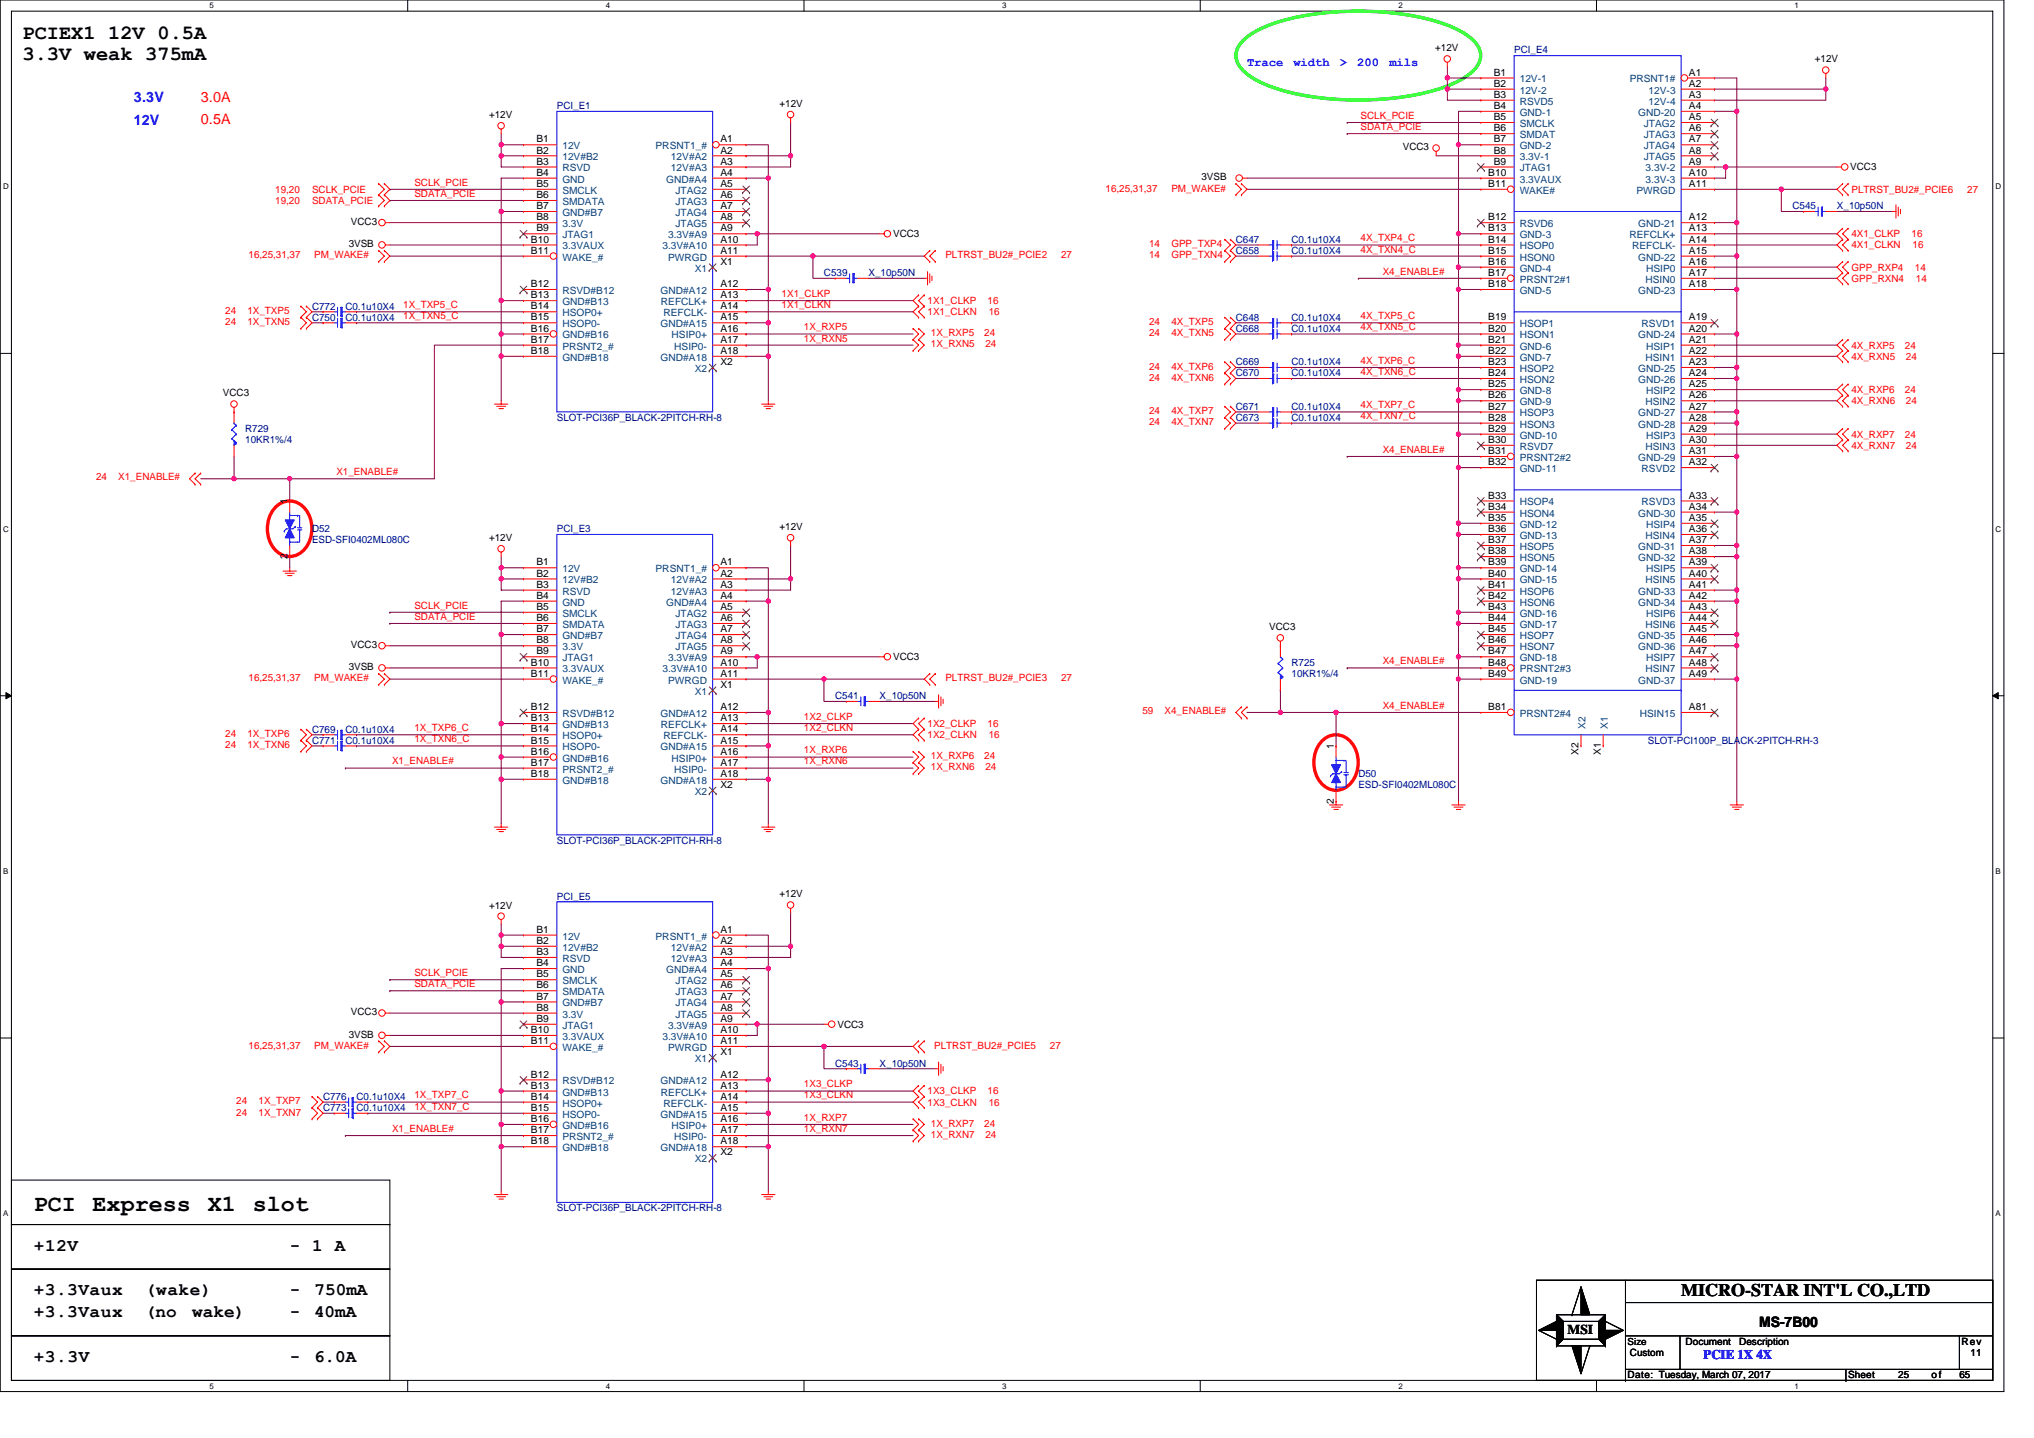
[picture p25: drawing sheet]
<svg xmlns="http://www.w3.org/2000/svg" width="297mm" height="210mm" viewBox="0 0 297 210" stroke-linecap="round" stroke-linejoin="round" font-family="sans-serif">
<defs><g id="words">
<g font-size="3.4">
<text x="4.9" y="176.8">PCI</text>
<text x="13.5" y="176.8">Express</text>
<text x="30.3" y="176.8">X1</text>
<text x="36.9" y="176.8">slot</text>
</g>
<g font-size="3">
<text x="3.3" y="5.8">PCIEX1 12V 0.5A</text>
<text x="3.3" y="8.7">3.3V weak 375mA</text>
</g>
<g font-size="2.6">
<text x="4.9" y="182.6">+12V</text>
<text x="42.3" y="182.6">- 1 A</text>
<text x="4.9" y="189.1">+3.3Vaux</text>
<text x="21.2" y="189.1">(wake)</text>
<text x="42.3" y="189.1">-</text>
<text x="45.9" y="189.1">750mA</text>
<text x="245.5" y="189.3">MICRO-STAR INT'L CO.,LTD</text>
<text x="4.9" y="192.4">+3.3Vaux</text>
<text x="21.2" y="192.4">(no</text>
<text x="28.1" y="192.4">wake)</text>
<text x="42.3" y="192.4">-</text>
<text x="45.9" y="192.4">40mA</text>
<text x="4.9" y="198.9">+3.3V</text>
<text x="42.3" y="198.9">-</text>
<text x="45.9" y="198.9">6.0A</text>
</g>
<g font-size="2.1" fill="#00f">
<text x="19.6" y="14.9">3.3V</text>
<text x="19.6" y="18.2">12V</text>
</g>
<g font-size="2.1" fill="#f00">
<text x="29.3" y="14.9">3.0A</text>
<text x="29.3" y="18.1">0.5A</text>
</g>
<text font-size="2.1" x="256.9" y="193.8">MS-7B00</text>
<text font-size="2" x="228.9" y="194.8">MSI</text>
<text font-size="1.9" fill="#00f" x="248.8" y="198.5">PCIE 1X 4X</text>
<g font-size="1.8" fill="#00f">
<text x="182.1" y="9.6">Trace</text>
<text x="188.9" y="9.6">width</text>
<text x="195.7" y="9.6">&gt;</text>
<text x="198.2" y="9.6">200</text>
<text x="202.9" y="9.6">mils</text>
</g>
<g font-size="1.5">
<text x="209.6" y="7.5">+12V</text>
<text x="218.2" y="11">B1</text>
<text x="246.7" y="11">A1</text>
<text x="265" y="9.1">+12V</text>
<text x="71.4" y="17.3">+12V</text>
<text x="113.8" y="15.6">+12V</text>
<text x="218.2" y="12.7">B2</text>
<text x="218.2" y="14.3">B3</text>
<text x="218.2" y="15.9">B4</text>
<text x="218.2" y="17.5">B5</text>
<text x="246.7" y="17.5">A5</text>
<text x="246.7" y="12.7">A2</text>
<text x="246.7" y="14.3">A3</text>
<text x="246.7" y="15.9">A4</text>
<text x="78.4" y="20.8">B1</text>
<text x="78.4" y="22.4">B2</text>
<text x="105.2" y="20.8">A1</text>
<text x="105.2" y="22.4">A2</text>
<text x="204.9" y="22">VCC3</text>
<text x="218.2" y="19.2">B6</text>
<text x="218.2" y="20.8">B7</text>
<text x="218.2" y="22.4">B8</text>
<text x="246.7" y="19.2">A6</text>
<text x="246.7" y="20.8">A7</text>
<text x="246.7" y="22.4">A8</text>
<text x="78.4" y="24">B3</text>
<text x="78.4" y="25.7">B4</text>
<text x="78.4" y="27.3">B5</text>
<text x="78.4" y="28.9">B6</text>
<text x="105.2" y="27.3">A5</text>
<text x="105.2" y="28.9">A6</text>
<text x="105.2" y="24">A3</text>
<text x="105.2" y="25.7">A4</text>
<text x="175.4" y="26.4">3VSB</text>
<text x="217.3" y="25.7">B10</text>
<text x="217.3" y="27.3">B11</text>
<text x="218.2" y="24">B9</text>
<text x="246.7" y="27.3">A11</text>
<text x="246.7" y="24">A9</text>
<text x="246.7" y="25.7">A10</text>
<text x="270.2" y="24.9">VCC3</text>
<text x="51.2" y="32.9">VCC3</text>
<text x="77.5" y="35.4">B10</text>
<text x="78.4" y="30.5">B7</text>
<text x="78.4" y="32.2">B8</text>
<text x="78.4" y="33.8">B9</text>
<text x="105.2" y="30.5">A7</text>
<text x="105.2" y="32.2">A8</text>
<text x="105.2" y="35.4">A10</text>
<text x="105.2" y="33.8">A9</text>
<text x="130.4" y="34.6">VCC3</text>
<text x="217.3" y="32.2">B12</text>
<text x="217.3" y="33.8">B13</text>
<text x="217.3" y="35.4">B14</text>
<text x="246.7" y="33.8">A13</text>
<text x="246.7" y="35.4">A14</text>
<text x="246.7" y="32.2">A12</text>
<text x="50.9" y="36.1">3VSB</text>
<text x="77.5" y="37.1">B11</text>
<text x="77.5" y="41.9">B12</text>
<text x="105.2" y="41.9">A12</text>
<text x="105.2" y="37.1">A11</text>
<text x="105.2" y="38.7">X1</text>
<text x="217.3" y="37.1">B15</text>
<text x="217.3" y="38.7">B16</text>
<text x="217.3" y="40.3">B17</text>
<text x="217.3" y="41.9">B18</text>
<text x="246.7" y="38.7">A16</text>
<text x="246.7" y="37.1">A15</text>
<text x="246.7" y="40.3">A17</text>
<text x="246.7" y="41.9">A18</text>
<text x="77.5" y="43.6">B13</text>
<text x="77.5" y="45.2">B14</text>
<text x="77.5" y="46.8">B15</text>
<text x="105.2" y="43.6">A13</text>
<text x="105.2" y="45.2">A14</text>
<text x="105.2" y="46.8">A15</text>
<text x="217.3" y="46.8">B19</text>
<text x="246.7" y="46.8">A19</text>
<text x="77.5" y="48.4">B16</text>
<text x="77.5" y="50.1">B17</text>
<text x="77.5" y="51.7">B18</text>
<text x="105.2" y="50.1">A17</text>
<text x="105.2" y="51.7">A18</text>
<text x="105.2" y="48.4">A16</text>
<text x="105.2" y="53.3">X2</text>
<text x="217.3" y="48.4">B20</text>
<text x="217.3" y="50.1">B21</text>
<text x="217.3" y="51.7">B22</text>
<text x="217.3" y="53.3">B23</text>
<text x="246.7" y="50.1">A21</text>
<text x="246.7" y="48.4">A20</text>
<text x="246.7" y="51.7">A22</text>
<text x="246.7" y="53.3">A23</text>
<text x="32.6" y="57.9">VCC3</text>
<text x="217.3" y="54.9">B24</text>
<text x="217.3" y="56.6">B25</text>
<text x="217.3" y="58.2">B26</text>
<text x="217.3" y="59.8">B27</text>
<text x="246.7" y="56.6">A25</text>
<text x="246.7" y="54.9">A24</text>
<text x="246.7" y="58.2">A26</text>
<text x="246.7" y="59.8">A27</text>
<text x="217.3" y="61.4">B28</text>
<text x="217.3" y="63.1">B29</text>
<text x="217.3" y="64.7">B30</text>
<text x="246.7" y="63.1">A29</text>
<text x="246.7" y="61.4">A28</text>
<text x="246.7" y="64.7">A30</text>
<text x="217.3" y="66.3">B31</text>
<text x="217.3" y="67.9">B32</text>
<text x="246.7" y="66.3">A31</text>
<text x="246.7" y="67.9">A32</text>
<text x="42" y="73.6" transform="rotate(-90 42 73.6)">1</text>
<text x="113.8" y="77.4">+12V</text>
<text x="217.3" y="72.8">B33</text>
<text x="217.3" y="74.4">B34</text>
<text x="217.3" y="76.1">B35</text>
<text x="217.3" y="77.7">B36</text>
<text x="246.7" y="76.1">A35</text>
<text x="246.7" y="72.8">A33</text>
<text x="246.7" y="74.4">A34</text>
<text x="246.7" y="77.7">A36</text>
<text x="42" y="81.6" transform="rotate(-90 42 81.6)">2</text>
<text x="71.4" y="79">+12V</text>
<text x="78.4" y="82.6">B1</text>
<text x="105.2" y="82.6">A1</text>
<text x="217.3" y="79.3">B37</text>
<text x="217.3" y="80.9">B38</text>
<text x="217.3" y="82.6">B39</text>
<text x="246.7" y="82.6">A39</text>
<text x="246.7" y="79.3">A37</text>
<text x="246.7" y="80.9">A38</text>
<text x="78.4" y="84.2">B2</text>
<text x="78.4" y="85.8">B3</text>
<text x="78.4" y="87.4">B4</text>
<text x="78.4" y="89.1">B5</text>
<text x="105.2" y="89.1">A5</text>
<text x="105.2" y="84.2">A2</text>
<text x="105.2" y="85.8">A3</text>
<text x="105.2" y="87.4">A4</text>
<text x="217.3" y="84.2">B40</text>
<text x="217.3" y="85.8">B41</text>
<text x="217.3" y="87.4">B42</text>
<text x="217.3" y="89.1">B43</text>
<text x="246.7" y="89.1">A43</text>
<text x="246.7" y="84.2">A40</text>
<text x="246.7" y="85.8">A41</text>
<text x="246.7" y="87.4">A42</text>
<text x="51.2" y="94.6">VCC3</text>
<text x="78.4" y="90.7">B6</text>
<text x="78.4" y="92.3">B7</text>
<text x="78.4" y="94">B8</text>
<text x="78.4" y="95.6">B9</text>
<text x="105.2" y="90.7">A6</text>
<text x="105.2" y="92.3">A7</text>
<text x="105.2" y="94">A8</text>
<text x="105.2" y="95.6">A9</text>
<text x="185.4" y="92">VCC3</text>
<text x="217.3" y="90.7">B44</text>
<text x="217.3" y="92.3">B45</text>
<text x="217.3" y="94">B46</text>
<text x="217.3" y="95.6">B47</text>
<text x="246.7" y="95.6">A47</text>
<text x="246.7" y="90.7">A44</text>
<text x="246.7" y="92.3">A45</text>
<text x="246.7" y="94">A46</text>
<text x="50.9" y="97.9">3VSB</text>
<text x="77.5" y="97.2">B10</text>
<text x="77.5" y="98.8">B11</text>
<text x="105.2" y="97.2">A10</text>
<text x="105.2" y="98.8">A11</text>
<text x="105.2" y="100.5">X1</text>
<text x="130.4" y="96.4">VCC3</text>
<text x="217.3" y="97.2">B48</text>
<text x="217.3" y="98.8">B49</text>
<text x="246.7" y="97.2">A48</text>
<text x="246.7" y="98.8">A49</text>
<text x="77.5" y="103.7">B12</text>
<text x="77.5" y="105.3">B13</text>
<text x="77.5" y="107">B14</text>
<text x="105.2" y="105.3">A13</text>
<text x="105.2" y="107">A14</text>
<text x="105.2" y="103.7">A12</text>
<text x="217.3" y="103.7">B81</text>
<text x="246.7" y="103.7">A81</text>
<text x="77.5" y="108.6">B15</text>
<text x="77.5" y="110.2">B16</text>
<text x="77.5" y="111.8">B17</text>
<text x="77.5" y="113.5">B18</text>
<text x="105.2" y="111.8">A17</text>
<text x="105.2" y="108.6">A15</text>
<text x="105.2" y="113.5">A18</text>
<text x="105.2" y="110.2">A16</text>
<text x="194.8" y="109.4" transform="rotate(-90 194.8 109.4)">1</text>
<text x="230.5" y="110.3" transform="rotate(-90 230.5 110.3)">X2</text>
<text x="233.8" y="110.3" transform="rotate(-90 233.8 110.3)">X1</text>
<text x="105.2" y="115.1">X2</text>
<text x="194.8" y="117.4" transform="rotate(-90 194.8 117.4)">2</text>
<text x="113.8" y="131">+12V</text>
<text x="71.4" y="132.7">+12V</text>
<text x="78.4" y="136.2">B1</text>
<text x="78.4" y="137.8">B2</text>
<text x="105.2" y="136.2">A1</text>
<text x="105.2" y="137.8">A2</text>
<text x="78.4" y="139.5">B3</text>
<text x="78.4" y="141.1">B4</text>
<text x="78.4" y="142.7">B5</text>
<text x="105.2" y="142.7">A5</text>
<text x="105.2" y="139.5">A3</text>
<text x="105.2" y="141.1">A4</text>
<text x="51.2" y="148.3">VCC3</text>
<text x="78.4" y="144.3">B6</text>
<text x="78.4" y="146">B7</text>
<text x="78.4" y="147.6">B8</text>
<text x="78.4" y="149.2">B9</text>
<text x="105.2" y="144.3">A6</text>
<text x="105.2" y="146">A7</text>
<text x="105.2" y="147.6">A8</text>
<text x="105.2" y="149.2">A9</text>
<text x="50.9" y="151.5">3VSB</text>
<text x="77.5" y="150.9">B10</text>
<text x="77.5" y="152.5">B11</text>
<text x="105.2" y="150.9">A10</text>
<text x="105.2" y="152.5">A11</text>
<text x="105.2" y="154.1">X1</text>
<text x="122.3" y="150.1">VCC3</text>
<text x="77.5" y="157.4">B12</text>
<text x="77.5" y="159">B13</text>
<text x="77.5" y="160.6">B14</text>
<text x="105.2" y="159">A13</text>
<text x="105.2" y="160.6">A14</text>
<text x="105.2" y="157.4">A12</text>
<text x="77.5" y="162.2">B15</text>
<text x="77.5" y="163.9">B16</text>
<text x="77.5" y="165.5">B17</text>
<text x="77.5" y="167.1">B18</text>
<text x="105.2" y="165.5">A17</text>
<text x="105.2" y="162.2">A15</text>
<text x="105.2" y="167.1">A18</text>
<text x="105.2" y="163.9">A16</text>
<text x="105.2" y="168.7">X2</text>
<text x="246.2" y="196.4">Document</text>
<text x="254" y="196.4">Description</text>
<text x="286.5" y="196.4">Rev</text>
<text x="237.7" y="201.3">Date: Tuesday, March 07, 2017</text>
<text x="238" y="198">Custom</text>
<text x="269.9" y="201.3">Sheet</text>
<text x="277.2" y="201.3">25</text>
<text x="282.1" y="201.3">of</text>
<text x="286.1" y="201.3">65</text>
<text x="287.8" y="198">11</text>
</g>
<g font-size="1.5" fill="#000080">
<text x="221.1" y="7.8">PCI_E4</text>
<text x="81.3" y="15.9">PCI_E1</text>
<text x="180.5" y="35.5">C647</text>
<text x="188.6" y="35.5">C0.1u10X4</text>
<text x="261.8" y="30.6">C545</text>
<text x="268.3" y="30.6">X_10p50N</text>
<text x="120.3" y="40.3">C539</text>
<text x="126.8" y="40.3">X_10p50N</text>
<text x="180.5" y="37.1">C658</text>
<text x="188.6" y="37.1">C0.1u10X4</text>
<text x="45.6" y="46.8">C750</text>
<text x="45.6" y="45.2">C772</text>
<text x="50.4" y="46.8">C0.1u10X4</text>
<text x="50.4" y="45.2">C0.1u10X4</text>
<text x="180.5" y="46.8">C648</text>
<text x="188.6" y="46.8">C0.1u10X4</text>
<text x="180.5" y="48.5">C668</text>
<text x="180.5" y="53.3">C669</text>
<text x="188.6" y="48.5">C0.1u10X4</text>
<text x="188.6" y="53.3">C0.1u10X4</text>
<text x="180.5" y="55">C670</text>
<text x="180.5" y="59.8">C671</text>
<text x="188.6" y="55">C0.1u10X4</text>
<text x="188.6" y="59.8">C0.1u10X4</text>
<text x="35.8" y="63.1">R729</text>
<text x="35.8" y="64.7">10KR1%/4</text>
<text x="81.3" y="61.5">SLOT-PCI36P_BLACK-2PITCH-RH-8</text>
<text x="180.5" y="61.5">C673</text>
<text x="188.6" y="61.5">C0.1u10X4</text>
<text x="45.6" y="77.7">D52</text>
<text x="81.3" y="77.7">PCI_E3</text>
<text x="45.6" y="79.4">ESD-SFI0402ML080C</text>
<text x="188.6" y="97.2">R725</text>
<text x="188.6" y="98.8">10KR1%/4</text>
<text x="45.6" y="107">C769</text>
<text x="50.4" y="107">C0.1u10X4</text>
<text x="122" y="102.1">C541</text>
<text x="128.5" y="102.1">X_10p50N</text>
<text x="45.6" y="108.6">C771</text>
<text x="50.4" y="108.6">C0.1u10X4</text>
<text x="198.4" y="113.5">D50</text>
<text x="240.6" y="108.6">SLOT-PCI100P_BLACK-2PITCH-RH-3</text>
<text x="198.4" y="115.1">ESD-SFI0402ML080C</text>
<text x="81.3" y="123.2">SLOT-PCI36P_BLACK-2PITCH-RH-8</text>
<text x="81.3" y="131.4">PCI_E5</text>
<text x="122" y="155.7">C543</text>
<text x="128.5" y="155.7">X_10p50N</text>
<text x="47.2" y="160.6">C776</text>
<text x="52.1" y="160.6">C0.1u10X4</text>
<text x="47.2" y="162.2">C773</text>
<text x="52.1" y="162.2">C0.1u10X4</text>
<text x="81.3" y="176.9">SLOT-PCI36P_BLACK-2PITCH-RH-8</text>
</g>
<g font-size="1.5" fill="#f00">
<text x="198.7" y="17.4">SCLK_PCIE</text>
<text x="198.7" y="19">SDATA_PCIE</text>
<text x="40.2" y="29.8">19,20</text>
<text x="40.2" y="28.1">19,20</text>
<text x="45.6" y="29.8">SDATA_PCIE</text>
<text x="45.6" y="28.1">SCLK_PCIE</text>
<text x="60.5" y="27.1">SCLK_PCIE</text>
<text x="60.5" y="28.7">SDATA_PCIE</text>
<text x="161.5" y="28">16,25,31,37</text>
<text x="171.1" y="28">PM_WAKE#</text>
<text x="270.4" y="28.1">PLTRST_BU2#_PCIE6</text>
<text x="287.3" y="28.1">27</text>
<text x="198.7" y="35.2">4X_TXP4_C</text>
<text x="270.4" y="34.6">4X1_CLKP</text>
<text x="279.2" y="34.6">16</text>
<text x="36.3" y="37.7">16,25,31,37</text>
<text x="45.9" y="37.7">PM_WAKE#</text>
<text x="138.1" y="37.7">PLTRST_BU2#_PCIE2</text>
<text x="155" y="37.7">27</text>
<text x="167.8" y="36.1">14</text>
<text x="167.8" y="37.7">14</text>
<text x="171.1" y="36.1">GPP_TXP4</text>
<text x="171.1" y="37.7">GPP_TXN4</text>
<text x="198.7" y="36.9">4X_TXN4_C</text>
<text x="201.9" y="40.1">X4_ENABLE#</text>
<text x="270.4" y="36.3">4X1_CLKN</text>
<text x="270.4" y="39.5">GPP_RXP4</text>
<text x="270.4" y="41.1">GPP_RXN4</text>
<text x="279.3" y="36.3">16</text>
<text x="279.7" y="39.5">14</text>
<text x="279.8" y="41.1">14</text>
<text x="32.9" y="45.9">24</text>
<text x="32.9" y="47.5">24</text>
<text x="36.1" y="45.9">1X_TXP5</text>
<text x="36.1" y="47.5">1X_TXN5</text>
<text x="58.9" y="45">1X_TXP5_C</text>
<text x="58.9" y="46.6">1X_TXN5_C</text>
<text x="114.1" y="45">1X1_CLKN</text>
<text x="114.1" y="43.4">1X1_CLKP</text>
<text x="135.5" y="46">1X1_CLKN</text>
<text x="135.5" y="44.4">1X1_CLKP</text>
<text x="144.2" y="44.4">16</text>
<text x="144.4" y="46">16</text>
<text x="167.8" y="47.5">24</text>
<text x="171.1" y="47.5">4X_TXP5</text>
<text x="198.7" y="46.6">4X_TXP5_C</text>
<text x="117.4" y="48.2">1X_RXP5</text>
<text x="117.4" y="49.9">1X_RXN5</text>
<text x="136" y="49.1">1X_RXP5</text>
<text x="136" y="50.7">1X_RXN5</text>
<text x="143.7" y="49.1">24</text>
<text x="143.9" y="50.7">24</text>
<text x="167.8" y="49.1">24</text>
<text x="167.8" y="54">24</text>
<text x="171.1" y="49.1">4X_TXN5</text>
<text x="171.1" y="54">4X_TXP6</text>
<text x="198.7" y="48.2">4X_TXN5_C</text>
<text x="198.7" y="53.1">4X_TXP6_C</text>
<text x="270.4" y="52.5">4X_RXN5</text>
<text x="270.4" y="50.9">4X_RXP5</text>
<text x="278.2" y="50.9">24</text>
<text x="278.3" y="52.5">24</text>
<text x="167.8" y="55.6">24</text>
<text x="171.1" y="55.6">4X_TXN6</text>
<text x="198.7" y="54.7">4X_TXN6_C</text>
<text x="198.7" y="59.6">4X_TXP7_C</text>
<text x="270.4" y="57.4">4X_RXP6</text>
<text x="270.4" y="59">4X_RXN6</text>
<text x="278.2" y="57.4">24</text>
<text x="278.3" y="59">24</text>
<text x="167.8" y="60.5">24</text>
<text x="167.8" y="62.1">24</text>
<text x="171.1" y="60.5">4X_TXP7</text>
<text x="171.1" y="62.1">4X_TXN7</text>
<text x="198.7" y="61.3">4X_TXN7_C</text>
<text x="270.4" y="65.5">4X_RXN7</text>
<text x="270.4" y="63.9">4X_RXP7</text>
<text x="278.2" y="63.9">24</text>
<text x="278.3" y="65.5">24</text>
<text x="14" y="70.1">24</text>
<text x="17.3" y="70.1">X1_ENABLE#</text>
<text x="49.1" y="69.4">X1_ENABLE#</text>
<text x="201.9" y="66.1">X4_ENABLE#</text>
<text x="60.5" y="88.9">SCLK_PCIE</text>
<text x="60.5" y="90.5">SDATA_PCIE</text>
<text x="36.3" y="99.5">16,25,31,37</text>
<text x="45.9" y="99.5">PM_WAKE#</text>
<text x="138.1" y="99.5">PLTRST_BU2#_PCIE3</text>
<text x="155" y="99.5">27</text>
<text x="201.9" y="97">X4_ENABLE#</text>
<text x="32.9" y="107.6">24</text>
<text x="36.1" y="107.6">1X_TXP6</text>
<text x="60.5" y="106.8">1X_TXP6_C</text>
<text x="117.4" y="106.8">1X2_CLKN</text>
<text x="117.4" y="105.1">1X2_CLKP</text>
<text x="135.5" y="107.8">1X2_CLKN</text>
<text x="135.5" y="106.2">1X2_CLKP</text>
<text x="144.2" y="106.2">16</text>
<text x="144.4" y="107.8">16</text>
<text x="166.8" y="104.2">59</text>
<text x="170.1" y="104.2">X4_ENABLE#</text>
<text x="201.9" y="103.5">X4_ENABLE#</text>
<text x="32.9" y="109.3">24</text>
<text x="36.1" y="109.3">1X_TXN6</text>
<text x="57.3" y="111.6">X1_ENABLE#</text>
<text x="60.5" y="108.4">1X_TXN6_C</text>
<text x="117.4" y="110">1X_RXP6</text>
<text x="117.4" y="111.6">1X_RXN6</text>
<text x="136" y="110.9">1X_RXP6</text>
<text x="136" y="112.5">1X_RXN6</text>
<text x="143.7" y="110.9">24</text>
<text x="143.9" y="112.5">24</text>
<text x="60.5" y="142.5">SCLK_PCIE</text>
<text x="60.5" y="144.1">SDATA_PCIE</text>
<text x="36.3" y="153.1">16,25,31,37</text>
<text x="45.9" y="153.1">PM_WAKE#</text>
<text x="136.4" y="153.1">PLTRST_BU2#_PCIE5</text>
<text x="153.3" y="153.1">27</text>
<text x="34.5" y="161.3">24</text>
<text x="37.8" y="161.3">1X_TXP7</text>
<text x="60.5" y="160.4">1X_TXP7_C</text>
<text x="117.4" y="160.4">1X3_CLKN</text>
<text x="117.4" y="158.8">1X3_CLKP</text>
<text x="135.5" y="161.4">1X3_CLKN</text>
<text x="135.5" y="159.8">1X3_CLKP</text>
<text x="144.2" y="159.8">16</text>
<text x="144.4" y="161.4">16</text>
<text x="34.5" y="162.9">24</text>
<text x="37.8" y="162.9">1X_TXN7</text>
<text x="57.3" y="165.3">X1_ENABLE#</text>
<text x="60.5" y="162">1X_TXN7_C</text>
<text x="117.4" y="163.7">1X_RXP7</text>
<text x="117.4" y="165.3">1X_RXN7</text>
<text x="136" y="164.5">1X_RXP7</text>
<text x="136" y="166.2">1X_RXN7</text>
<text x="143.7" y="164.5">24</text>
<text x="143.9" y="166.2">24</text>
</g>
<g font-size="1.5" fill="#004080">
<text x="221.9" y="12">12V-1</text>
<text x="221.9" y="13.7">12V-2</text>
<text x="221.9" y="15.3">RSVD5</text>
<text x="221.9" y="16.9">GND-1</text>
<text x="238" y="12">PRSNT1#</text>
<text x="239.2" y="16.9">GND-20</text>
<text x="240.7" y="13.7">12V-3</text>
<text x="240.7" y="15.3">12V-4</text>
<text x="82.1" y="21.8">12V</text>
<text x="82.1" y="23.4">12V#B2</text>
<text x="95.7" y="21.8">PRSNT1_#</text>
<text x="98" y="23.4">12V#A2</text>
<text x="221.9" y="18.5">SMCLK</text>
<text x="221.9" y="20.2">SMDAT</text>
<text x="221.9" y="21.8">GND-2</text>
<text x="221.9" y="23.4">3.3V-1</text>
<text x="240.1" y="18.5">JTAG2</text>
<text x="240.1" y="20.2">JTAG3</text>
<text x="240.1" y="21.8">JTAG4</text>
<text x="240.1" y="23.4">JTAG5</text>
<text x="82.1" y="25">RSVD</text>
<text x="82.1" y="26.7">GND</text>
<text x="82.1" y="28.3">SMCLK</text>
<text x="82.1" y="29.9">SMDATA</text>
<text x="97.3" y="26.7">GND#A4</text>
<text x="98" y="25">12V#A3</text>
<text x="98.6" y="28.3">JTAG2</text>
<text x="98.6" y="29.9">JTAG3</text>
<text x="221.9" y="25">JTAG1</text>
<text x="221.9" y="26.7">3.3VAUX</text>
<text x="221.9" y="28.3">WAKE#</text>
<text x="239" y="28.3">PWRGD</text>
<text x="240.3" y="25">3.3V-2</text>
<text x="240.3" y="26.7">3.3V-3</text>
<text x="82.1" y="31.5">GND#B7</text>
<text x="82.1" y="33.2">3.3V</text>
<text x="82.1" y="34.8">JTAG1</text>
<text x="97.6" y="34.8">3.3V#A9</text>
<text x="98.6" y="31.5">JTAG4</text>
<text x="98.6" y="33.2">JTAG5</text>
<text x="221.9" y="33.2">RSVD6</text>
<text x="221.9" y="34.8">GND-3</text>
<text x="238" y="34.8">REFCLK+</text>
<text x="239.2" y="33.2">GND-21</text>
<text x="82.1" y="36.4">3.3VAUX</text>
<text x="82.1" y="38.1">WAKE_#</text>
<text x="96.7" y="36.4">3.3V#A10</text>
<text x="97.6" y="38.1">PWRGD</text>
<text x="101.4" y="39.7">X1</text>
<text x="221.9" y="36.4">HSOP0</text>
<text x="221.9" y="38.1">HSON0</text>
<text x="221.9" y="39.7">GND-4</text>
<text x="221.9" y="41.3">PRSNT2#1</text>
<text x="238.3" y="36.4">REFCLK-</text>
<text x="239.2" y="38.1">GND-22</text>
<text x="240.3" y="41.3">HSIN0</text>
<text x="240.4" y="39.7">HSIP0</text>
<text x="82.1" y="42.9">RSVD#B12</text>
<text x="82.1" y="44.6">GND#B13</text>
<text x="82.1" y="46.2">HSOP0+</text>
<text x="82.1" y="47.8">HSOP0-</text>
<text x="96.5" y="42.9">GND#A12</text>
<text x="96.5" y="47.8">GND#A15</text>
<text x="96.5" y="44.6">REFCLK+</text>
<text x="96.9" y="46.2">REFCLK-</text>
<text x="221.9" y="42.9">GND-5</text>
<text x="221.9" y="47.8">HSOP1</text>
<text x="239.2" y="42.9">GND-23</text>
<text x="239.7" y="47.8">RSVD1</text>
<text x="82.1" y="49.4">GND#B16</text>
<text x="82.1" y="51.1">PRSNT2_#</text>
<text x="82.1" y="52.7">GND#B18</text>
<text x="96.5" y="52.7">GND#A18</text>
<text x="98.1" y="49.4">HSIP0+</text>
<text x="98.5" y="51.1">HSIP0-</text>
<text x="221.9" y="49.4">HSON1</text>
<text x="221.9" y="51.1">GND-6</text>
<text x="221.9" y="52.7">GND-7</text>
<text x="239.2" y="49.4">GND-24</text>
<text x="240.3" y="52.7">HSIN1</text>
<text x="240.4" y="51.1">HSIP1</text>
<text x="101.4" y="54.3">X2</text>
<text x="221.9" y="54.3">HSOP2</text>
<text x="221.9" y="55.9">HSON2</text>
<text x="221.9" y="57.6">GND-8</text>
<text x="221.9" y="59.2">GND-9</text>
<text x="239.2" y="54.3">GND-25</text>
<text x="239.2" y="55.9">GND-26</text>
<text x="240.3" y="59.2">HSIN2</text>
<text x="240.4" y="57.6">HSIP2</text>
<text x="221.9" y="60.8">HSOP3</text>
<text x="221.9" y="62.4">HSON3</text>
<text x="221.9" y="64.1">GND-10</text>
<text x="221.9" y="65.7">RSVD7</text>
<text x="239.2" y="60.8">GND-27</text>
<text x="239.2" y="62.4">GND-28</text>
<text x="240.3" y="65.7">HSIN3</text>
<text x="240.4" y="64.1">HSIP3</text>
<text x="221.9" y="67.3">PRSNT2#2</text>
<text x="221.9" y="68.9">GND-11</text>
<text x="239.2" y="67.3">GND-29</text>
<text x="239.7" y="68.9">RSVD2</text>
<text x="221.9" y="73.8">HSOP4</text>
<text x="221.9" y="75.4">HSON4</text>
<text x="221.9" y="77.1">GND-12</text>
<text x="239.2" y="75.4">GND-30</text>
<text x="239.7" y="73.8">RSVD3</text>
<text x="240.4" y="77.1">HSIP4</text>
<text x="82.1" y="83.6">12V</text>
<text x="95.7" y="83.6">PRSNT1_#</text>
<text x="221.9" y="78.7">GND-13</text>
<text x="221.9" y="80.3">HSOP5</text>
<text x="221.9" y="81.9">HSON5</text>
<text x="221.9" y="83.6">GND-14</text>
<text x="239.2" y="80.3">GND-31</text>
<text x="239.2" y="81.9">GND-32</text>
<text x="240.3" y="78.7">HSIN4</text>
<text x="240.4" y="83.6">HSIP5</text>
<text x="82.1" y="85.2">12V#B2</text>
<text x="82.1" y="86.8">RSVD</text>
<text x="82.1" y="88.4">GND</text>
<text x="97.3" y="88.4">GND#A4</text>
<text x="98" y="85.2">12V#A2</text>
<text x="98" y="86.8">12V#A3</text>
<text x="221.9" y="85.2">GND-15</text>
<text x="221.9" y="86.8">HSOP6</text>
<text x="221.9" y="88.4">HSON6</text>
<text x="239.2" y="86.8">GND-33</text>
<text x="239.2" y="88.4">GND-34</text>
<text x="240.3" y="85.2">HSIN5</text>
<text x="82.1" y="90.1">SMCLK</text>
<text x="82.1" y="91.7">SMDATA</text>
<text x="82.1" y="93.3">GND#B7</text>
<text x="82.1" y="95">3.3V</text>
<text x="98.6" y="90.1">JTAG2</text>
<text x="98.6" y="91.7">JTAG3</text>
<text x="98.6" y="93.3">JTAG4</text>
<text x="98.6" y="95">JTAG5</text>
<text x="221.9" y="90.1">GND-16</text>
<text x="221.9" y="91.7">GND-17</text>
<text x="221.9" y="93.3">HSOP7</text>
<text x="221.9" y="95">HSON7</text>
<text x="239.2" y="93.3">GND-35</text>
<text x="239.2" y="95">GND-36</text>
<text x="240.3" y="91.7">HSIN6</text>
<text x="240.4" y="90.1">HSIP6</text>
<text x="82.1" y="96.6">JTAG1</text>
<text x="82.1" y="98.2">3.3VAUX</text>
<text x="82.1" y="99.8">WAKE_#</text>
<text x="96.7" y="98.2">3.3V#A10</text>
<text x="97.6" y="96.6">3.3V#A9</text>
<text x="97.6" y="99.8">PWRGD</text>
<text x="101.4" y="101.5">X1</text>
<text x="221.9" y="96.6">GND-18</text>
<text x="221.9" y="98.2">PRSNT2#3</text>
<text x="221.9" y="99.8">GND-19</text>
<text x="239.2" y="99.8">GND-37</text>
<text x="240.3" y="98.2">HSIN7</text>
<text x="240.4" y="96.6">HSIP7</text>
<text x="82.1" y="104.7">RSVD#B12</text>
<text x="82.1" y="106.3">GND#B13</text>
<text x="82.1" y="108">HSOP0+</text>
<text x="96.5" y="104.7">GND#A12</text>
<text x="96.5" y="106.3">REFCLK+</text>
<text x="96.9" y="108">REFCLK-</text>
<text x="221.9" y="104.7">PRSNT2#4</text>
<text x="231.6" y="106.5" transform="rotate(-90 231.6 106.5)">X2</text>
<text x="234.8" y="106.5" transform="rotate(-90 234.8 106.5)">X1</text>
<text x="239.5" y="104.7">HSIN15</text>
<text x="82.1" y="109.6">HSOP0-</text>
<text x="82.1" y="111.2">GND#B16</text>
<text x="82.1" y="112.8">PRSNT2_#</text>
<text x="96.5" y="109.6">GND#A15</text>
<text x="98.1" y="111.2">HSIP0+</text>
<text x="98.5" y="112.8">HSIP0-</text>
<text x="82.1" y="114.4">GND#B18</text>
<text x="96.5" y="114.4">GND#A18</text>
<text x="101.4" y="116.1">X2</text>
<text x="82.1" y="137.2">12V</text>
<text x="95.7" y="137.2">PRSNT1_#</text>
<text x="82.1" y="138.8">12V#B2</text>
<text x="82.1" y="140.5">RSVD</text>
<text x="82.1" y="142.1">GND</text>
<text x="82.1" y="143.7">SMCLK</text>
<text x="97.3" y="142.1">GND#A4</text>
<text x="98" y="138.8">12V#A2</text>
<text x="98" y="140.5">12V#A3</text>
<text x="98.6" y="143.7">JTAG2</text>
<text x="82.1" y="145.3">SMDATA</text>
<text x="82.1" y="147">GND#B7</text>
<text x="82.1" y="148.6">3.3V</text>
<text x="98.6" y="145.3">JTAG3</text>
<text x="98.6" y="147">JTAG4</text>
<text x="98.6" y="148.6">JTAG5</text>
<text x="82.1" y="150.2">JTAG1</text>
<text x="82.1" y="151.8">3.3VAUX</text>
<text x="82.1" y="153.5">WAKE_#</text>
<text x="96.7" y="151.8">3.3V#A10</text>
<text x="97.6" y="150.2">3.3V#A9</text>
<text x="97.6" y="153.5">PWRGD</text>
<text x="101.4" y="155.1">X1</text>
<text x="82.1" y="158.3">RSVD#B12</text>
<text x="82.1" y="160">GND#B13</text>
<text x="82.1" y="161.6">HSOP0+</text>
<text x="96.5" y="158.3">GND#A12</text>
<text x="96.5" y="160">REFCLK+</text>
<text x="96.9" y="161.6">REFCLK-</text>
<text x="82.1" y="163.2">HSOP0-</text>
<text x="82.1" y="164.8">GND#B16</text>
<text x="82.1" y="166.5">PRSNT2_#</text>
<text x="96.5" y="163.2">GND#A15</text>
<text x="98.1" y="164.8">HSIP0+</text>
<text x="98.5" y="166.5">HSIP0-</text>
<text x="82.1" y="168.1">GND#B18</text>
<text x="96.5" y="168.1">GND#A18</text>
<text x="101.4" y="169.7">X2</text>
</g>
<text font-size="1.4" x="237.7" y="196.3">Size</text>
<g font-size="1.2">
<text x="30.6" y="1.2">5</text>
<text x="88.5" y="1.2">4</text>
<text x="146.3" y="1.2">3</text>
<text x="204.2" y="1.2">2</text>
<text x="262.1" y="1.2">1</text>
<text x=".5" y="27.6">D</text>
<text x="291.4" y="27.6">D</text>
<text x=".5" y="77.6">C</text>
<text x="291.4" y="77.6">C</text>
<text x=".5" y="127.6">B</text>
<text x="291.4" y="127.6">B</text>
<text x=".5" y="177.6">A</text>
<text x="291.4" y="177.6">A</text>
<text x="30.6" y="202.8">5</text>
<text x="88.5" y="202.8">4</text>
<text x="146.3" y="202.8">3</text>
<text x="204.2" y="202.8">2</text>
<text x="262.1" y="202.8">1</text>
</g>
</g></defs>
<path d="M0 0h292.6v203.2h-292.6zM1.7 1.6h289.3v200h-289.3z" fill="none" stroke="#000" stroke-width=".15"/>
<g fill="#fff">
<path d="M30.6 .2h.6v1.3h-.6z"/>
<path d="M30.6 201.8h.6v1.3h-.6z"/>
</g>
<path d="M59.5 0v1.6M59.5 201.6v1.6" fill="none" stroke="#000" stroke-width=".15"/>
<g fill="#fff">
<path d="M88.5 .2h.6v1.3h-.6z"/>
<path d="M88.5 201.8h.6v1.3h-.6z"/>
</g>
<path d="M117.4 0v1.6M117.4 201.6v1.6" fill="none" stroke="#000" stroke-width=".15"/>
<g fill="#fff">
<path d="M146.3 .2h.7v1.3h-.7z"/>
<path d="M146.3 201.8h.7v1.3h-.7z"/>
</g>
<path d="M175.3 0v1.6M175.3 201.6v1.6" fill="none" stroke="#000" stroke-width=".15"/>
<g fill="#fff">
<path d="M204.2 .2h.6v1.3h-.6z"/>
<path d="M204.2 201.8h.6v1.3h-.6z"/>
</g>
<path d="M233.1 0v1.6M233.1 201.6v1.6" fill="none" stroke="#000" stroke-width=".15"/>
<g fill="#fff">
<path d="M262.1 .2h.6v1.3h-.6z"/>
<path d="M262.1 201.8h.6v1.3h-.6z"/>
<path d="M.5 26.6h.8v1.3h-.8z"/>
<path d="M291.4 26.6h.9v1.3h-.9z"/>
<path d="M.5 76.6h.8v1.3h-.8z"/>
<path d="M291.4 76.6h.9v1.3h-.9z"/>
</g>
<path d="M0 51.6h1.7M291 51.6h1.6" fill="none" stroke="#000" stroke-width=".15"/>
<g fill="#fff">
<path d="M.5 126.6h.7v1.3h-.7z"/>
<path d="M291.4 126.6h.8v1.3h-.8z"/>
</g>
<path d="M0 101.6h1.7M291 101.6h1.6" fill="none" stroke="#000" stroke-width=".15"/>
<path d="M.9 101.1l.8 .5-.8 .4zM291 101.6l.8-.5v.9z" fill="#000" stroke="#000" stroke-width=".15"/>
<g fill="#fff">
<path d="M.5 176.6h.7v1.2h-.7z"/>
<path d="M291.4 176.6h.8v1.2h-.8z"/>
</g>
<g fill="none" stroke="#000" stroke-width=".15">
<path d="M0 151.6h1.7M291 151.6h1.6M1.7 178.8h55.2v6.5h-55.2zM1.7 172.3h55.2v6.5h-55.2zM1.7 185.3h55.2v9.8h-55.2zM1.7 195.1h55.2v6.5h-55.2zM224.4 186.9h66.6v14.7h-66.6zM224.7 194.3l2.6 1.3M227.3 192h7.2v4.5h-7.2zM227.3 195.6h.1M227.3 196.5h.1M227.3 192l1 1"/>
<path d="M228.3 195.6l-1 .9M228.3 193h.1M228.3 193h5.2v2.6h-5.2zM229.6 192h.1M230.9 187.9l-1.3 4.1M232.2 196.5h.1M232.2 196.5l-1.3 4.1M233.5 195.6l1 .9M234.5 192h.1M234.5 193h.1M234.5 192l-1 1M234.5 193l2.6 1.3"/>
<path d="M234.5 196.5h.1M237.4 190.2h53.6M237.4 195.1h53.6M237.4 186.9v14.7M237.4 200h53.6M245.3 195.1v4.9M269.6 200v1.6M286.1 195.1v4.9M237.4 201.6h.1M269.6 201.6h.1"/>
</g>
<path d="M181.4 6.1a13.7 13.7 0 0 1 6.4-3.2 44.4 44.4 0 0 1 22.5 .4 10 10 0 0 1 5.5 3.4 2.67 2.67 0 0 1-.5 3.5 13.8 13.8 0 0 1-6.4 3.1 44.2 44.2 0 0 1-22.5-.4 10 10 0 0 1-5.5-3.4 2.67 2.67 0 0 1 .5-3.4z" fill="none" stroke="#0f0" stroke-width=".49"/>
<path d="M40.5 73.8a2.89 2.89 0 0 1 4.5 1.1 4.6 4.6 0 0 1-1.4 6 3 3 0 0 1-4.3-2.1 4.7 4.7 0 0 1 1.2-5zM193.3 108a2.87 2.87 0 0 1 4.5 1.1 4.6 4.6 0 0 1-1.4 6 3 3 0 0 1-4.3-2.2 4.7 4.7 0 0 1 1.2-4.9z" fill="none" stroke="#f00" stroke-width=".49"/>
<g fill="none" stroke="#800040" stroke-width=".15">
<path d="M73.2 19.5v3.3M115.5 17.9v4.9M196.7 17.9h.1M196.7 19.5h.1M196.7 17.9h19.6M196.7 19.5h19.6M211.4 11.4h4.9M211.4 13h.1M211.4 13h4.9M211.4 11.4v3.2h4.9M211.4 9.8v1.6M211.4 11.4h.1"/>
<path d="M216.3 16.3h-3.3v4.8M250.4 11.4h3.2v4.9M250.4 13h.1M250.4 13h16.2M250.4 16.3h3.2M253.6 16.3h.1M253.6 16.3v16.2M266.6 13v1.6h-16.2M266.6 11.4v1.6M56.9 37.4h19.6M56.9 35.8h19.6M56.9 32.5h19.6"/>
<path d="M56.9 27.6h.1M56.9 29.3h.1M56.9 27.6h19.6M56.9 29.3h19.6M73.2 21.1h.1M73.2 30.9h.1M73.2 21.1h3.3M73.2 30.9h3.3M73.2 30.9v13M73.2 22.8h.1M73.2 22.8v1.6h3.3M73.2 22.8h3.3"/>
<path d="M76.5 26h-3.3v4.9M109 26h.1M109 26h3.2M109 21.1h3.2v4.9M109 34.1h1.6M109 22.8h6.5v1.6h-6.5M109 22.8h.1M109 37.4h9.7v3.2h3.3M110.6 34.1v1.7h-1.6M110.6 34.1h.1M110.6 34.1h17.9M112.2 26v16.3"/>
<path d="M118.7 37.4h.1M118.7 37.4h16.3M180.5 37.4h3.2M180.5 35.8h3.2M182.1 27.6h34.2M182.1 26h34.2M188.6 35.8h.1M188.6 37.4h.1M188.6 37.4h27.7M188.6 35.8h27.7M209.7 22.8h6.6M213 21.1h3.3"/>
<path d="M213 39h3.3M213 39h.1M213 39v3.3M213 21.1h.1M213 34.1h3.3M213 34.1v4.9M213 21.1v13M250.4 32.5h3.2v4.9M250.4 39h17.9M250.4 35.8h17.9M250.4 37.4h3.2M250.4 34.1h17.9"/>
<path d="M250.4 27.6h9.7v3.3h3.3M250.4 27.6h.1M250.4 24.4h1.6M252 24.4h.1M252 24.4h16.3M252 24.4v1.6h-1.6M253.6 37.4h.1M253.6 37.4v4.9M260.1 27.6h8.2M268.3 30.9h8.1M45.6 47.1h1.6M45.6 45.5h1.6"/>
<path d="M52.1 47.1h.1M52.1 47.1h24.4M52.1 45.5h.1M52.1 45.5h24.4M73.2 43.9v4.9M73.2 48.8h.1M73.2 52v6.5M73.2 52h.1M73.2 48.8h3.3M73.2 52h3.3M73.2 43.9h.1M73.2 43.9h3.3"/>
<path d="M73.2 48.8v3.2M76.5 50.4h-13.1v19.5h-29.2M109 43.9h.1M109 48.8h.1M109 50.4h.1M109 43.9h24.3M109 48.8h24.3M109 50.4h24.3M109 42.3h.1M109 47.1h.1M109 52h3.2M109 42.3h3.2"/>
<path d="M109 47.1h3.2M109 45.5h.1M109 45.5h24.3M112.2 47.1v4.9M112.2 42.3v4.8M112.2 52h.1M112.2 52v6.5M126.8 40.6h8.2M180.5 48.8h3.2M180.5 47.1h3.2M180.5 53.7h3.2M180.5 55.3h3.2"/>
<path d="M188.6 47.1h.1M188.6 48.8h.1M188.6 53.7h.1M188.6 55.3h.1M188.6 47.1h27.7M188.6 48.8h27.7M188.6 53.7h27.7M188.6 55.3h27.7M198.4 40.6h.1M198.4 40.6h17.9M213 50.4h3.3M213 56.9h3.3"/>
<path d="M213 58.5v4.9M213 58.5h.1M213 42.3h3.3M213 42.3v8.1M213 52h3.3M213 52h.1M213 56.9v1.6M213 50.4h.1M213 50.4v6.5M213 58.5h3.3M250.4 53.7h3.2M250.4 48.8h3.2"/>
<path d="M250.4 42.3h3.2M250.4 55.3h3.2M250.4 40.6h17.9M250.4 50.4h17.9M250.4 52h17.9M250.4 56.9h17.9M250.4 58.5h17.9M253.6 55.3v4.9M253.6 53.7h.1M253.6 48.8h.1M253.6 48.8v6.5M253.6 42.3v6.5"/>
<path d="M29.3 69.9h4.9M34.2 66.7v3.2M34.2 69.9h.1M42.3 69.9v3.3M42.3 69.9h.1M115.5 79.7v4.8M180.5 61.8h3.2M180.5 60.2h3.2M188.6 61.8h.1M188.6 61.8h27.7M188.6 60.2h.1M188.6 60.2h27.7"/>
<path d="M196.7 66.7h.1M196.7 66.7h19.6M213 68.3h3.3M213 78h.1M213 76.4h.1M213 76.4v6.5M213 76.4h3.3M213 78h3.3M213 63.4h.1M213 63.4h3.3M213 68.3v8.1M213 63.4v4.9"/>
<path d="M250.4 60.2h3.2M250.4 66.7h3.2M250.4 79.7h3.2M250.4 74.8h3.2M250.4 61.8h3.2M250.4 63.4h17.9M250.4 65h17.9M253.6 61.8h.1M253.6 74.8h.1M253.6 60.2h.1M253.6 66.7v8.1M253.6 79.7h.1"/>
<path d="M253.6 60.2v6.5M253.6 74.8v6.5M42.3 81.3v1.6M56.9 99.2h19.6M56.9 97.5h19.6M56.9 94.3h19.6M56.9 89.4h.1M56.9 89.4h19.6M56.9 91h.1M56.9 91h19.6M73.2 92.7h.1M73.2 81.3v3.2"/>
<path d="M73.2 82.9h.1M73.2 92.7h3.3M73.2 84.5v1.7h3.3M73.2 92.7v13M73.2 82.9h3.3M73.2 84.5h.1M73.2 84.5h3.3M76.5 87.8h-3.3v4.9M109 87.8h3.2M109 99.2h11.3v3.2h3.3M109 84.5h6.5v1.7h-6.5M109 84.5h.1"/>
<path d="M109 82.9h3.2v4.9M109 95.9h1.6M110.6 95.9h.1M110.6 95.9h17.9M110.6 95.9v1.6h-1.6M112.2 87.8h.1M112.2 87.8v16.2M120.3 99.2h.1M120.3 99.2h14.7M196.7 97.5h.1M196.7 97.5h19.6M213 91h3.3"/>
<path d="M213 95.9h3.3M213 89.4h.1M213 95.9h.1M213 99.2h.1M213 95.9v21.2M213 82.9h3.3M213 84.5h.1M213 89.4h3.3M213 84.5h3.3M213 99.2h3.3M213 91v4.9M213 82.9v1.6"/>
<path d="M213 84.5v6.5M250.4 87.8h3.2M250.4 81.3h3.2M250.4 99.2h3.2M250.4 86.2h3.2M250.4 92.7h3.2M250.4 94.3h3.2M253.6 87.8h.1M253.6 81.3v4.9M253.6 94.3v4.9M253.6 86.2h.1M253.6 92.7h.1"/>
<path d="M253.6 99.2h.1M253.6 86.2v8.1M253.6 99.2v17.9M45.6 108.9h1.6M45.6 107.3h1.6M50.4 112.2h.1M50.4 112.2h26.1M52.1 107.3h.1M52.1 108.9h.1M52.1 107.3h24.4M52.1 108.9h24.4M73.2 110.6v3.2"/>
<path d="M73.2 113.8v6.5M73.2 113.8h.1M73.2 113.8h3.3M73.2 105.7h3.3M73.2 105.7v4.9M73.2 110.6h.1M73.2 110.6h3.3M109 105.7h.1M109 112.2h.1M109 105.7h24.3M109 112.2h24.3M109 104h3.2"/>
<path d="M109 108.9h.1M109 113.8h3.2v6.5M109 113.8h.1M109 108.9h3.2M109 107.3h.1M109 110.6h.1M109 107.3h24.3M109 110.6h24.3M112.2 108.9v4.9M112.2 104v4.9M128.5 102.4h8.1M182.1 104h4.9"/>
<path d="M187 100.8h.1M187 100.8v3.2M187 104h8.1M195.1 104v4.9M195.1 104h.1M195.1 104h21.2M73.2 134.9v3.3M73.2 136.5h.1M73.2 136.5h3.3M73.2 138.2h.1M73.2 138.2v1.6h3.3M73.2 138.2h3.3"/>
<path d="M109 138.2h6.5v1.6h-6.5M109 138.2h.1M109 136.5h3.2v4.9M115.5 133.3v4.9M56.9 152.8h19.6M56.9 151.2h19.6M56.9 147.9h19.6M56.9 143.1h.1M56.9 144.7h.1M56.9 143.1h19.6M56.9 144.7h19.6M73.2 159.3v4.9"/>
<path d="M73.2 146.3h.1M73.2 146.3h3.3M73.2 146.3v13M73.2 159.3h.1M73.2 159.3h3.3M76.5 141.4h-3.3v4.9M109 141.4h3.2M109 159.3h.1M109 159.3h24.3M109 157.7h3.2M109 149.6h1.6M109 152.8h11.3v3.3h3.3"/>
<path d="M110.6 149.6h.1M110.6 149.6h9.7M110.6 149.6v1.6h-1.6M112.2 141.4h.1M112.2 157.7v4.9M112.2 141.4v16.3M120.3 152.8h.1M120.3 152.8h13M128.5 156.1h8.1M47.2 162.6h1.6M47.2 160.9h1.6M50.4 165.8h.1"/>
<path d="M50.4 165.8h26.1M53.7 160.9h.1M53.7 162.6h.1M53.7 160.9h22.8M53.7 162.6h22.8M73.2 164.2h.1M73.2 167.4v6.5M73.2 167.4h.1M73.2 164.2h3.3M73.2 167.4h3.3M73.2 164.2v3.2M109 165.8h.1"/>
<path d="M109 165.8h24.3M109 162.6h.1M109 167.4h3.2v6.5M109 167.4h.1M109 162.6h3.2M109 160.9h.1M109 164.2h.1M109 164.2h24.3M109 160.9h24.3M112.2 162.6v4.8"/>
</g>
<g fill="#f0f" stroke="#f0f" stroke-width=".15">
<circle cx="195.1" cy="104" r=".32"/>
<circle cx="73.2" cy="159.3" r=".32"/>
<circle cx="73.2" cy="164.2" r=".31"/>
<circle cx="73.2" cy="167.4" r=".32"/>
<circle cx="73.2" cy="138.2" r=".32"/>
<circle cx="73.2" cy="136.5" r=".32"/>
<circle cx="73.2" cy="146.3" r=".32"/>
<circle cx="115.4" cy="22.8" r=".32"/>
<circle cx="112.2" cy="26" r=".31"/>
<circle cx="110.6" cy="34.1" r=".31"/>
<circle cx="112.2" cy="42.3" r=".31"/>
<circle cx="112.2" cy="47.1" r=".32"/>
<circle cx="112.2" cy="52" r=".32"/>
<circle cx="73.2" cy="43.9" r=".32"/>
<circle cx="73.2" cy="48.8" r=".32"/>
<circle cx="73.2" cy="52" r=".32"/>
<circle cx="118.7" cy="37.4" r=".32"/>
<circle cx="73.2" cy="22.8" r=".32"/>
<circle cx="73.2" cy="21.1" r=".32"/>
<circle cx="73.2" cy="30.9" r=".32"/>
<circle cx="211.4" cy="13" r=".32"/>
<circle cx="211.4" cy="11.4" r=".32"/>
<circle cx="213" cy="34.1" r=".31"/>
<circle cx="213" cy="21.1" r=".32"/>
<circle cx="213" cy="42.3" r=".31"/>
<circle cx="213" cy="39" r=".32"/>
<circle cx="213" cy="58.5" r=".31"/>
<circle cx="213" cy="56.9" r=".32"/>
<circle cx="213" cy="52" r=".32"/>
<circle cx="213" cy="84.5" r=".32"/>
<circle cx="213" cy="91" r=".31"/>
<circle cx="213" cy="89.4" r=".32"/>
<circle cx="213" cy="95.9" r=".32"/>
<circle cx="213" cy="82.9" r=".31"/>
<circle cx="213" cy="68.3" r=".32"/>
<circle cx="213" cy="63.4" r=".32"/>
<circle cx="213" cy="50.4" r=".31"/>
<circle cx="213" cy="78" r=".32"/>
<circle cx="213" cy="76.4" r=".32"/>
<circle cx="115.4" cy="138.2" r=".32"/>
<circle cx="110.6" cy="149.5" r=".32"/>
<circle cx="112.2" cy="157.7" r=".32"/>
<circle cx="112.2" cy="141.4" r=".32"/>
<circle cx="112.2" cy="162.6" r=".32"/>
<circle cx="112.2" cy="167.4" r=".32"/>
<circle cx="120.3" cy="152.8" r=".32"/>
<circle cx="253.6" cy="32.5" r=".32"/>
<circle cx="253.6" cy="16.3" r=".32"/>
<circle cx="253.6" cy="66.6" r=".31"/>
<circle cx="253.6" cy="61.8" r=".32"/>
<circle cx="253.6" cy="79.6" r=".32"/>
<circle cx="253.6" cy="74.8" r=".31"/>
<circle cx="253.6" cy="92.6" r=".32"/>
<circle cx="253.6" cy="87.8" r=".32"/>
<circle cx="252" cy="24.4" r=".32"/>
<circle cx="266.6" cy="13" r=".32"/>
<circle cx="253.6" cy="42.3" r=".31"/>
<circle cx="253.6" cy="37.4" r=".32"/>
<circle cx="253.6" cy="55.3" r=".32"/>
<circle cx="253.6" cy="60.1" r=".32"/>
<circle cx="253.6" cy="53.6" r=".32"/>
<circle cx="253.6" cy="48.8" r=".32"/>
<circle cx="253.6" cy="81.3" r=".32"/>
<circle cx="253.6" cy="86.1" r=".32"/>
<circle cx="253.6" cy="94.3" r=".32"/>
<circle cx="213" cy="99.2" r=".31"/>
<circle cx="253.6" cy="99.2" r=".31"/>
<circle cx="187" cy="104" r=".32"/>
<circle cx="260.1" cy="27.6" r=".32"/>
<circle cx="115.4" cy="84.5" r=".32"/>
<circle cx="110.6" cy="95.9" r=".32"/>
<circle cx="112.2" cy="104" r=".32"/>
<circle cx="112.2" cy="87.8" r=".32"/>
<circle cx="112.2" cy="108.9" r=".32"/>
<circle cx="112.2" cy="113.8" r=".32"/>
<circle cx="120.3" cy="99.2" r=".31"/>
<circle cx="73.2" cy="105.7" r=".32"/>
<circle cx="73.2" cy="92.6" r=".32"/>
<circle cx="73.2" cy="110.5" r=".32"/>
<circle cx="73.2" cy="113.8" r=".32"/>
<circle cx="73.2" cy="84.5" r=".32"/>
<circle cx="73.2" cy="82.9" r=".31"/>
<circle cx="42.3" cy="69.9" r=".32"/>
<circle cx="34.2" cy="69.9" r=".32"/>
</g>
<g fill="none" stroke="#f00" stroke-width=".15">
<path d="M73.2 18.9v.6M115.5 17.2v.7M211.4 9.1v.7M266.6 10.7v.7M55.3 30.1h.1M55.3 28.4h.1M55.3 26.8h.1M55.3 36.6h.1M55.3 38.2h.1M55.3 28.4l.8 .9-.8 .8M55.3 26.8l.8 .8-.8 .8M55.3 36.6l.8 .8-.8 .8"/>
<path d="M56.1 28.4h.1M56.1 30.1h.1M56.1 26.8h.1M56.1 38.2h.1M56.1 36.6h.1M56.1 28.4l.8 .9-.8 .8M56.1 26.8l.8 .8-.8 .8M56.1 36.6l.8 .8-.8 .8M56.3 35.8h.6M56.3 32.5h.6M128.5 34.1h.6M135.5 39.7v1.9"/>
<path d="M135.8 40v1.3M135.8 38.2h.1M135.8 36.6h.1M135.8 36.6l-.8 .8 .8 .8M136.6 36.6h.1M136.6 38.2h.1M136.6 36.6l-.8 .8 .8 .8M178.9 34.9h.1M178.9 36.6h.1M178.9 38.2h.1M178.9 34.9l.8 .9-.8 .8M178.9 36.6l.8 .8-.8 .8"/>
<path d="M179.7 36.6h.1M179.7 34.9h.1M179.7 38.2h.1M179.7 34.9l.8 .9-.8 .8M179.7 36.6l.8 .8-.8 .8M180.5 26.8h.1M180.5 28.4h.1M180.5 26.8l.8 .8-.8 .8M181.3 28.4h.1M181.3 26.8h.1M181.3 26.8l.8 .8-.8 .8M181.5 26h.6"/>
<path d="M209.7 22.1v.7M268.3 24.4h.6M269.1 34.9h.1M269.1 36.6h.1M269.1 38.2h.1M269.1 39.8h.1M269.1 33.3h.1M269.1 26.8h.1M269.1 28.4h.1M269.1 34.9l-.8 .9 .8 .8M269.1 38.2l-.8 .8 .8 .8M269.1 39.8l-.8 .8 .8 .9"/>
<path d="M269.1 33.3l-.8 .8 .8 .8M269.1 26.8l-.8 .8 .8 .8M269.9 36.6h.1M269.9 34.9h.1M269.9 39.8h.1M269.9 38.2h.1M269.9 33.3h.1M269.9 28.4h.1M269.9 26.8h.1M269.9 34.9l-.8 .9 .8 .8M269.9 38.2l-.8 .8 .8 .8M269.9 39.8l-.8 .8 .8 .9"/>
<path d="M269.9 33.3l-.8 .8 .8 .8M269.9 26.8l-.8 .8 .8 .8M276.4 30.9h.5M276.9 29.9v2M277.2 30.2v1.3M277.5 30.6v.6M34.2 59.5v.7M43.9 44.7h.1M43.9 46.3h.1M43.9 48h.1M43.9 44.7l.8 .8-.8 .8M43.9 46.3l.8 .8-.8 .9"/>
<path d="M44.7 46.3h.1M44.7 44.7h.1M44.7 48h.1M44.7 44.7l.9 .8-.9 .8M44.7 46.3l.9 .8-.9 .9M72.2 59h2M72.5 59.3h1.3M72.9 59.7h.6M73.2 58.5v.5M111.2 59h2M111.6 59.3h1.3M111.9 59.7h.6"/>
<path d="M112.2 58.5v.5M133.3 51.2h.1M133.3 49.6l.9 .8-.9 .8M133.3 49.6h.1M133.3 48h.1M133.3 48l.9 .8-.9 .8M134.2 51.2h.1M134.2 49.6l.8 .8-.8 .8M134.2 49.6h.1M134.2 48h.1M134.2 48l.8 .8-.8 .8M134.2 44.7h.1"/>
<path d="M134.2 46.3h.1M134.2 43.1h.1M134.2 44.7l-.9 .8 .9 .8M134.2 43.1l-.9 .8 .9 .8M135 40.6h.5M135 46.3h.1M135 44.7h.1M135 43.1h.1M135 44.7l-.8 .8 .8 .8M135 43.1l-.8 .8 .8 .8M136.1 40.3v.7M178.9 46.3h.1"/>
<path d="M178.9 48h.1M178.9 49.6h.1M178.9 52.8h.1M178.9 54.5h.1M178.9 56.1h.1M178.9 59.3h.1M178.9 46.3l.8 .8-.8 .9M178.9 48l.8 .8-.8 .8M178.9 52.8l.8 .9-.8 .8M178.9 54.5l.8 .8-.8 .8M178.9 59.3l.8 .9-.8 .8M179.7 48h.1"/>
<path d="M179.7 46.3h.1M179.7 49.6h.1M179.7 54.5h.1M179.7 52.8h.1M179.7 56.1h.1M179.7 59.3h.1M179.7 46.3l.8 .8-.8 .9M179.7 48l.8 .8-.8 .8M179.7 52.8l.8 .9-.8 .8M179.7 54.5l.8 .8-.8 .8M179.7 59.3l.8 .9-.8 .8M269.1 41.5h.1"/>
<path d="M269.1 51.2h.1M269.1 52.8h.1M269.1 49.6h.1M269.1 56.1h.1M269.1 57.7h.1M269.1 59.3h.1M269.1 51.2l-.8 .8 .8 .8M269.1 49.6l-.8 .8 .8 .8M269.1 56.1l-.8 .8 .8 .8M269.1 57.7l-.8 .8 .8 .8M269.9 41.5h.1M269.9 52.8h.1"/>
<path d="M269.9 51.2h.1M269.9 49.6h.1M269.9 57.7h.1M269.9 56.1h.1M269.9 59.3h.1M269.9 51.2l-.8 .8 .8 .8M269.9 49.6l-.8 .8 .8 .8M269.9 56.1l-.8 .8 .8 .8M269.9 57.7l-.8 .8 .8 .8M28.5 70.7h.1M28.5 69.1h.1M28.5 69.1l-.8 .8 .8 .8"/>
<path d="M29.3 70.7h.1M29.3 69.1h.1M29.3 69.1l-.8 .8 .8 .8M115.5 79v.7M178.9 61h.1M178.9 62.6h.1M178.9 61l.8 .8-.8 .8M179.7 61h.1M179.7 62.6h.1M179.7 61l.8 .8-.8 .8M269.1 64.2h.1M269.1 65.8h.1"/>
<path d="M269.1 62.6h.1M269.1 64.2l-.8 .8 .8 .8M269.1 62.6l-.8 .8 .8 .8M269.9 65.8h.1M269.9 64.2h.1M269.9 62.6h.1M269.9 64.2l-.8 .8 .8 .8M269.9 62.6l-.8 .8 .8 .8M41.3 83.4h2M41.7 83.7h1.3M42 84.1h.6M42.3 82.9v.5"/>
<path d="M55.3 98.4h.1M55.3 100h.1M55.3 98.4l.8 .8-.8 .8M56.1 100h.1M56.1 98.4h.1M56.1 98.4l.8 .8-.8 .8M56.3 97.5h.6M56.3 94.3h.6M73.2 80.6v.7M128.5 95.9h.6M135.8 100h.1M135.8 98.4h.1"/>
<path d="M135.8 98.4l-.8 .8 .8 .8M136.6 98.4h.1M136.6 100h.1M136.6 98.4l-.8 .8 .8 .8M187 93.6v.7M43.9 106.5h.1M43.9 108.1h.1M43.9 109.7h.1M43.9 106.5l.8 .8-.8 .8M43.9 108.1l.8 .8-.8 .8M44.7 108.1h.1M44.7 106.5h.1"/>
<path d="M44.7 109.7h.1M44.7 106.5l.9 .8-.9 .8M44.7 108.1l.9 .8-.9 .8M133.3 111.4h.1M133.3 109.7h.1M133.3 113h.1M133.3 109.7l.9 .9-.9 .8M133.3 111.4l.9 .8-.9 .8M134.2 111.4h.1M134.2 109.7h.1M134.2 113h.1M134.2 109.7l.8 .9-.8 .8"/>
<path d="M134.2 111.4l.8 .8-.8 .8M134.2 106.5h.1M134.2 108.1h.1M134.2 104.9h.1M134.2 106.5l-.9 .8 .9 .8M134.2 104.9l-.9 .8 .9 .8M135 108.1h.1M135 106.5h.1M135 104.9h.1M135 106.5l-.8 .8 .8 .8M135 104.9l-.8 .8 .8 .8M136.6 102.4h.5"/>
<path d="M137.1 101.5v1.9M137.4 101.8v1.3M137.7 102.1v.6M181.3 104.9h.1M181.3 103.2h.1M181.3 103.2l-.8 .8 .8 .9M182.1 104.9h.1M182.1 103.2h.1M182.1 103.2l-.8 .8 .8 .9M194.1 117.5h2M194.5 117.9h1.3M194.8 118.2h.6"/>
<path d="M195.1 117.1v.4M212 117.5h2M212.3 117.9h1.4M212.7 118.2h.6M213 117.1v.4M252.7 117.5h1.9M253 117.9h1.3M253.3 118.2h.7M253.6 117.1v.4M72.2 120.8h2M72.5 121.1h1.3M72.9 121.4h.6"/>
<path d="M73.2 134.3v.6M73.2 120.3v.5M76.5 136.5h.1M76.5 138.2h.1M76.5 139.8h.1M76.5 136.5h4.8M76.5 138.2h4.8M76.5 139.8h4.8M111.2 120.8h2M111.6 121.1h1.3M111.9 121.4h.6M112.2 120.3v.5"/>
<path d="M115.5 132.7v.6M55.3 152h.1M55.3 153.6h.1M55.3 152l.8 .8-.8 .8M56.1 153.6h.1M56.1 152h.1M56.1 152l.8 .8-.8 .8M56.3 151.2h.6M56.3 147.9h.6M76.5 141.4h.1M76.5 143.1h.1M76.5 144.7h.1"/>
<path d="M76.5 146.3h.1M76.5 147.9h.1M76.5 149.6h.1M76.5 151.2h.1M76.5 141.4h4.8M76.5 143.1h4.8M76.5 144.7h4.8M76.5 146.3h4.8M76.5 147.9h4.8M76.5 149.6h4.8M76.5 151.2h4.8M120.3 149.6h.7"/>
<path d="M134.2 153.6h.1M134.2 152h.1M134.2 158.5h.1M134.2 152l-.9 .8 .9 .8M134.2 158.5l-.9 .8 .9 .8M135 152h.1M135 153.6h.1M135 158.5h.1M135 152l-.8 .8 .8 .8M135 158.5l-.8 .8 .8 .8M136.6 156.1h.5M137.1 155.1v1.9"/>
<path d="M137.4 155.4v1.3M137.7 155.7v.7M45.6 160.1h.1M45.6 161.8h.1M45.6 163.4h.1M45.6 160.1l.8 .8-.8 .9M45.6 161.8l.8 .8-.8 .8M46.4 161.8h.1M46.4 160.1h.1M46.4 163.4h.1M46.4 160.1l.8 .8-.8 .9M46.4 161.8l.8 .8-.8 .8"/>
<path d="M72.2 174.4h2M72.5 174.8h1.3M72.9 175.1h.6M73.2 173.9v.5M111.2 174.4h2M111.6 174.8h1.3M111.9 175.1h.6M112.2 173.9v.5M133.3 165h.1M133.3 163.4h.1M133.3 166.6h.1M133.3 163.4l.9 .8-.9 .8"/>
<path d="M133.3 165l.9 .8-.9 .8M134.2 165h.1M134.2 163.4h.1M134.2 166.6h.1M134.2 163.4l.8 .8-.8 .8M134.2 165l.8 .8-.8 .8M134.2 160.1h.1M134.2 161.8h.1M134.2 160.1l-.9 .8 .9 .9M135 161.8h.1M135 160.1h.1M135 160.1l-.8 .8 .8 .9"/>
<circle cx="73.2" cy="18.4" r=".48"/>
<circle cx="115.5" cy="16.7" r=".48"/>
<circle cx="211.4" cy="8.6" r=".48"/>
<circle cx="266.6" cy="10.2" r=".48"/>
<circle cx="55.8" cy="35.8" r=".48"/>
<circle cx="55.8" cy="32.5" r=".48"/>
<circle cx="129.6" cy="34.1" r=".48"/>
<circle cx="181" cy="26" r=".48"/>
<circle cx="209.7" cy="21.6" r=".48"/>
<circle cx="269.4" cy="24.4" r=".48"/>
<circle cx="34.2" cy="59" r=".48"/>
<circle cx="115.5" cy="78.5" r=".48"/>
<circle cx="55.8" cy="97.5" r=".48"/>
<circle cx="55.8" cy="94.3" r=".48"/>
<circle cx="73.2" cy="80.1" r=".48"/>
<circle cx="129.6" cy="95.9" r=".48"/>
<circle cx="187" cy="93.1" r=".48"/>
<circle cx="73.2" cy="133.8" r=".48"/>
<circle cx="115.5" cy="132.2" r=".48"/>
<circle cx="55.8" cy="147.9" r=".48"/>
<circle cx="55.8" cy="151.2" r=".48"/>
<circle cx="121.5" cy="149.6" r=".48"/>
</g>
<g fill="#000" stroke="#000" stroke-width=".15">
<path d="M224.7 194.3l2.6-1.3v1.3zM230.9 187.9l1.3 4.1h-1.3zM234.5 194.3h2.6l-2.6 1.3zM229.6 196.5h1.3v4.1z"/>
<path d="M227.3 192l1 1v2.6l-1 .9z" fill-rule="evenodd"/>
<path d="M227.3 192l1 1v2.6l-1 .9z" fill-rule="evenodd"/>
<path d="M227.3 192l1 1v2.6l-1 .9z" fill-rule="evenodd"/>
<path d="M234.5 192v4.5l-1-.9v-2.6z" fill-rule="evenodd"/>
<path d="M234.5 192v4.5l-1-.9v-2.6z" fill-rule="evenodd"/>
<path d="M234.5 192v4.5l-1-.9v-2.6z" fill-rule="evenodd"/>
</g>
<path d="M81.3 131.7h22.8v43.9h-22.8z" fill="none" stroke="#00f" stroke-width=".15"/>
<path d="M75.9 150.1h.1M76 149.1l1 1M76.9 149.1l-1 1M77 150.1h.1" fill="none" stroke="#804000" stroke-width=".15"/>
<circle cx="80.8" cy="152.8" r=".48" fill="#fff" stroke="#f00" stroke-width=".15"/>
<path d="M76.5 157.7h.1M76.5 159.3h.1M76.5 157.7h4.8M76.5 159.3h4.8M76.5 152.8h.1M76.5 152.8h3.8M76.5 160.9h.1M76.5 162.6h.1M76.5 160.9h4.8M76.5 162.6h4.8" fill="none" stroke="#f00" stroke-width=".15"/>
<path d="M75.9 158.2h.1M76 157.2l1 1M76.9 157.2l-1 1M77 158.2h.1" fill="none" stroke="#804000" stroke-width=".15"/>
<circle cx="80.8" cy="164.2" r=".48" fill="#fff" stroke="#f00" stroke-width=".15"/>
<path d="M76.5 165.8h.1M76.5 167.4h.1M76.5 165.8h4.8M76.5 167.4h4.8M76.5 164.2h.1M76.5 164.2h3.8" fill="none" stroke="#f00" stroke-width=".15"/>
<circle cx="104.5" cy="136.5" r=".48" fill="#fff" stroke="#f00" stroke-width=".15"/>
<g fill="none" stroke="#f00" stroke-width=".15">
<path d="M183.7 35.8h1.7M187 35.8h1.6M188.6 35.8h.1M47.2 47.1h.1M47.2 45.5h.1M47.2 47.1h1.6M47.2 45.5h1.6M50.4 47.1h1.7M50.4 45.5h1.7M76.5 82.9h.1M76.5 84.5h.1M76.5 86.2h.1"/>
<path d="M76.5 87.8h.1M76.5 89.4h.1M76.5 91h.1M76.5 92.7h.1M76.5 94.3h.1M76.5 95.9h.1M76.5 97.5h.1M76.5 82.9h4.8M76.5 84.5h4.8M76.5 86.2h4.8M76.5 87.8h4.8M76.5 89.4h4.8"/>
<path d="M76.5 91h4.8M76.5 92.7h4.8M76.5 94.3h4.8M76.5 95.9h4.8M76.5 97.5h4.8M195.1 108.9h.1M195.1 117.1h.1M195.1 108.9v1.7M195.1 115.4v1.7M104.1 138.2h4.9M104.1 139.8h4.9M105 136.5h4"/>
<path d="M109 138.2h.1M109 139.8h.1M109 136.5h.1M104.1 154.4h.1M104.1 141.4h4.9M104.1 143.1h4.9M104.1 144.7h4.9M104.1 146.3h4.9M104.1 147.9h4.9M104.1 149.6h4.9M104.1 151.2h4.9M104.1 152.8h4.9"/>
<path d="M104.1 157.7h4.9M104.1 159.3h4.9M109 141.4h.1M109 143.1h.1M109 144.7h.1M109 146.3h.1M109 147.9h.1M109 149.6h.1M109 151.2h.1M109 152.8h.1M109 157.7h.1M109 159.3h.1"/>
<path d="M123.6 156.1h.1M123.6 156.1h1.6M126.8 156.1h1.7M48.8 162.6h.1M48.8 162.6h1.6M52.1 162.6h1.6M104.1 169.1h.1M104.1 160.9h4.9M104.1 162.6h4.9M104.1 164.2h4.9M104.1 165.8h4.9M104.1 167.4h4.9"/>
<path d="M109 160.9h.1M109 162.6h.1M109 164.2h.1M109 165.8h.1M109 167.4h.1"/>
</g>
<g fill="none" stroke="#804000" stroke-width=".15">
<path d="M75.9 96.4h.1M76 95.4l1 1M76.9 95.4l-1 1M77 96.4h.1M103.6 154.9h.1M103.6 153.9l1 1M104.6 153.9l-1 1M104.6 154.9h.1M108.5 143.6h.1M108.5 145.2h.1M108.5 146.8h.1M108.5 148.4h.1"/>
<path d="M108.5 142.6l1 1M108.5 144.2l1 1M108.5 145.8l1 1M108.5 147.4l1 1M109.4 142.6l-.9 1M109.4 144.2l-.9 1M109.4 145.8l-.9 1M109.4 147.4l-.9 1M109.5 143.6h.1M109.5 145.2h.1M109.5 146.8h.1M109.5 148.4h.1"/>
<path d="M103.6 169.6h.1M103.6 168.6l1 1M104.6 168.6l-1 1M104.6 169.6h.1"/>
</g>
<g fill="none" stroke="#00f" stroke-width=".15">
<path d="M185.4 35.8h.4M185.8 35.1h.2v1.3h-.2zM185.8 36.4h.1M186.5 35.1v1.3M186.5 35.8h.5M48.8 47.1h.5M48.8 45.5h.5M49.3 46.5v1.3M49.3 44.9v1.3M49.8 46.5h.2v1.3h-.2zM49.8 44.9h.2v1.3h-.2zM50 47.1h.4"/>
<path d="M50 47.8h.1M50 45.5h.4M50 46.2h.1M81.3 78h22.8v43.9h-22.8zM194.3 113.3h.1M195.1 114.3v1.1M195.1 110.6v1.1M195.1 111h1.2M195.9 112.6l-.3 .4h-1l-.3 .3M195.9 112.6h.1M196.3 112.8h.6M196.3 113.1h.6"/>
<path d="M196.3 111h.3v1.8M196.3 111h.1M196.6 113.1v1.8h-1.5M125.2 156.1h.5M125.7 155.4v1.3M126.2 155.4h.2v1.3h-.2zM126.4 156.1h.4M126.4 155.4h.1M50.4 162.6h.5M50.9 161.9v1.3M51.4 161.9h.2v1.3h-.2zM51.6 162.6h.5"/>
<path d="M51.6 163.2h.1"/>
</g>
<g fill="#00f" stroke="#00f" stroke-width=".15">
<path d="M194.5 111.7h1.3l-.7 1.3z"/>
<path d="M195.1 113l.7 1.3h-1.3z"/>
</g>
<circle cx="80.8" cy="99.2" r=".48" fill="#fff" stroke="#f00" stroke-width=".15"/>
<path d="M76.5 99.2h.1M76.5 99.2h3.8M76.5 104h.1M76.5 105.7h.1M76.5 107.3h.1M76.5 108.9h.1M76.5 104h4.8M76.5 105.7h4.8M76.5 107.3h4.8M76.5 108.9h4.8" fill="none" stroke="#f00" stroke-width=".15"/>
<path d="M75.9 104.5h.1M76 103.5l1 1M76.9 103.5l-1 1M77 104.5h.1" fill="none" stroke="#804000" stroke-width=".15"/>
<circle cx="80.8" cy="110.5" r=".48" fill="#fff" stroke="#f00" stroke-width=".15"/>
<path d="M76.5 112.2h.1M76.5 113.8h.1M76.5 112.2h4.8M76.5 113.8h4.8M76.5 110.6h.1M76.5 110.6h3.8" fill="none" stroke="#f00" stroke-width=".15"/>
<circle cx="104.5" cy="82.9" r=".48" fill="#fff" stroke="#f00" stroke-width=".15"/>
<g fill="none" stroke="#f00" stroke-width=".15">
<path d="M76.5 21.1h.1M76.5 22.8h.1M76.5 24.4h.1M76.5 26h.1M76.5 27.6h.1M76.5 29.3h.1M76.5 30.9h.1M76.5 32.5h.1M76.5 34.1h.1M76.5 35.8h.1M76.5 30.9h4.8M76.5 21.1h4.8"/>
<path d="M76.5 22.8h4.8M76.5 24.4h4.8M76.5 26h4.8M76.5 27.6h4.8M76.5 29.3h4.8M76.5 32.5h4.8M76.5 34.1h4.8M76.5 35.8h4.8M183.7 37.4h1.7M187 37.4h1.6M188.6 37.4h.1M263.4 30.9h.1"/>
<path d="M263.4 30.9h1.6M266.6 30.9h1.7M122 40.6h.1M122 40.6h1.6M125.2 40.6h1.6M183.7 47.1h1.7M183.7 48.8h1.7M187 47.1h1.6M187 48.8h1.6M188.6 47.1h.1M188.6 48.8h.1M104.1 84.5h4.9"/>
<path d="M104.1 86.2h4.9M104.1 87.8h4.9M104.1 89.4h4.9M104.1 91h4.9M104.1 92.7h4.9M104.1 94.3h4.9M104.1 95.9h4.9M104.1 97.5h4.9M104.1 99.2h4.9M105 82.9h4M109 84.5h.1M109 86.2h.1"/>
<path d="M109 87.8h.1M109 89.4h.1M109 91h.1M109 92.7h.1M109 94.3h.1M109 95.9h.1M109 97.5h.1M109 99.2h.1M109 82.9h.1M104.1 100.8h.1M104.1 115.4h.1M104.1 104h4.9"/>
<path d="M104.1 105.7h4.9M104.1 107.3h4.9M104.1 108.9h4.9M104.1 110.6h4.9M104.1 112.2h4.9M104.1 113.8h4.9M109 104h.1M109 105.7h.1M109 107.3h.1M109 108.9h.1M109 110.6h.1M109 112.2h.1"/>
<path d="M109 113.8h.1M123.6 102.4h.1M123.6 102.4h1.6M126.8 102.4h1.7M48.8 160.9h.1M48.8 160.9h1.6M52.1 160.9h1.6"/>
</g>
<g fill="none" stroke="#804000" stroke-width=".15">
<path d="M75.9 34.6h.1M76 33.7l1 .9M76.9 33.7l-1 .9M77 34.6h.1M108.5 89.9h.1M108.5 91.5h.1M108.5 93.2h.1M108.5 94.8h.1M108.5 88.9l1 1M108.5 90.6l1 .9M108.5 92.2l1 1M108.5 93.8l1 1"/>
<path d="M109.4 88.9l-.9 1M109.4 90.6l-.9 .9M109.4 92.2l-.9 1M109.4 93.8l-.9 1M109.5 89.9h.1M109.5 91.5h.1M109.5 93.2h.1M109.5 94.8h.1M103.6 101.3h.1M103.6 115.9h.1M103.6 100.3l1 1M103.6 114.9l1 1"/>
<path d="M104.6 100.3l-1 1M104.6 114.9l-1 1M104.6 101.3h.1M104.6 115.9h.1"/>
</g>
<g fill="none" stroke="#00f" stroke-width=".15">
<path d="M81.3 16.3h22.8v43.9h-22.8zM124.1 40v1.3M124.6 40h.1v1.3h-.1zM124.7 40h.1M185.4 37.4h.4M185.8 36.7h.2v1.3h-.2zM185.8 38h.1M186.5 36.7v1.3M186.5 37.4h.5M265 30.9h.5M265.5 30.2v1.3M266 30.2h.1v1.3h-.1z"/>
<path d="M266.1 30.9h.5M266.1 30.2h.1M123.6 40.6h.5M124.7 40.6h.5M185.4 47.1h.4M185.4 48.8h.4M185.8 46.5h.2v1.3h-.2zM185.8 47.8h.1M185.8 48.1h.2v1.3h-.2zM185.8 49.4h.1M186.5 46.5v1.3M186.5 47.1h.5"/>
<path d="M186.5 48.1v1.3M186.5 48.8h.5M125.2 102.4h.5M125.7 101.8v1.3M126.2 101.8h.2v1.3h-.2zM126.4 102.4h.4M126.4 101.8h.1M50.4 160.9h.5M50.9 160.3v1.3M51.4 160.3h.2v1.3h-.2zM51.6 160.9h.5M51.6 161.6h.1"/>
</g>
<circle cx="80.8" cy="37.4" r=".48" fill="#fff" stroke="#f00" stroke-width=".15"/>
<path d="M76.5 37.4h.1M76.5 37.4h3.8M76.5 42.3h.1M76.5 43.9h.1M76.5 45.5h.1M76.5 47.1h.1M76.5 42.3h4.8M76.5 43.9h4.8M76.5 45.5h4.8M76.5 47.1h4.8" fill="none" stroke="#f00" stroke-width=".15"/>
<path d="M75.9 42.8h.1M76 41.8l1 1M76.9 41.8l-1 1M77 42.8h.1" fill="none" stroke="#804000" stroke-width=".15"/>
<circle cx="80.8" cy="48.8" r=".48" fill="#fff" stroke="#f00" stroke-width=".15"/>
<path d="M76.5 50.4h.1M76.5 52h.1M76.5 50.4h4.8M76.5 52h4.8M76.5 48.8h.1M76.5 48.8h3.8" fill="none" stroke="#f00" stroke-width=".15"/>
<circle cx="104.5" cy="21.1" r=".48" fill="#fff" stroke="#f00" stroke-width=".15"/>
<g fill="none" stroke="#f00" stroke-width=".15">
<path d="M216.3 11.4h.1M216.3 13h.1M216.3 14.6h.1M216.3 16.3h.1M216.3 17.9h.1M216.3 19.5h.1M216.3 11.4h4.8M216.3 13h4.8M216.3 14.6h4.8M216.3 16.3h4.8M216.3 17.9h4.8M216.3 19.5h4.8"/>
<path d="M104.1 39h.1M104.1 22.8h4.9M104.1 24.4h4.9M104.1 26h4.9M104.1 27.6h4.9M104.1 29.3h4.9M104.1 30.9h4.9M104.1 32.5h4.9M104.1 34.1h4.9M104.1 35.8h4.9M104.1 37.4h4.9M105 21.1h4"/>
<path d="M109 22.8h.1M109 24.4h.1M109 26h.1M109 27.6h.1M109 29.3h.1M109 30.9h.1M109 32.5h.1M109 34.1h.1M109 35.8h.1M109 37.4h.1M109 21.1h.1M216.3 21.1h.1"/>
<path d="M216.3 22.8h.1M216.3 24.4h.1M216.3 26h.1M216.3 21.1h4.8M216.3 22.8h4.8M216.3 24.4h4.8M216.3 26h4.8M104.1 53.7h.1M104.1 42.3h4.9M104.1 43.9h4.9M104.1 45.5h4.9M104.1 47.1h4.9"/>
<path d="M104.1 48.8h4.9M104.1 50.4h4.9M104.1 52h4.9M109 42.3h.1M109 43.9h.1M109 45.5h.1M109 47.1h.1M109 48.8h.1M109 50.4h.1M109 52h.1M183.7 53.7h1.7M183.7 55.3h1.7"/>
<path d="M187 53.7h1.6M187 55.3h1.6M188.6 53.7h.1M188.6 55.3h.1M34.2 65v1.7M34.2 60.2h.1M34.2 60.2v1.6M42.3 73.2h.1M42.3 73.2v1.6M42.3 79.7v1.6M183.7 60.2h1.7M183.7 61.8h1.7"/>
<path d="M187 60.2h1.6M187 61.8h1.6M188.6 60.2h.1M188.6 61.8h.1M42.3 81.3h.1M187 99.2v1.6M187 94.3h.1M187 94.3v1.6M47.2 107.3h.1M47.2 108.9h.1M47.2 107.3h1.6M47.2 108.9h1.6"/>
<path d="M50.4 107.3h1.7M50.4 108.9h1.7"/>
</g>
<g fill="none" stroke="#804000" stroke-width=".15">
<path d="M103.6 39.5h.1M103.6 38.5l1 1M104.6 38.5l-1 1M104.6 39.5h.1M108.5 28.2h.1M108.5 29.8h.1M108.5 31.4h.1M108.5 33h.1M108.5 27.2l1 1M108.5 28.8l1 1M108.5 30.4l1 1M108.5 32l1 1"/>
<path d="M109.4 27.2l-.9 1M109.4 28.8l-.9 1M109.4 30.4l-.9 1M109.4 32l-.9 1M109.5 28.2h.1M109.5 29.8h.1M109.5 31.4h.1M109.5 33h.1M215.7 24.9h.1M215.8 23.9l1 1M216.7 23.9l-1 1M216.8 24.9h.1"/>
<path d="M103.6 54.2h.1M103.6 53.2l1 1M104.6 53.2l-1 1M104.6 54.2h.1"/>
</g>
<g fill="none" stroke="#00f" stroke-width=".15">
<path d="M221.1 8.1h24.4v99.2h-24.4zM221.1 30.9h24.4M185.4 53.7h.4M185.4 55.3h.4M185.8 53h.2v1.3h-.2zM185.8 54.3h.1M185.8 54.6h.2v1.3h-.2zM185.8 55.9h.1M185.8 59.5h.2v1.3h-.2zM186.5 53v1.3M186.5 53.7h.5M186.5 54.6v1.3"/>
<path d="M186.5 55.3h.5M186.5 59.5v1.3M221.1 45.5h24.4M33.9 64.1h.1M33.9 62.8h.1M33.9 64.1l.6 .6M33.9 62.8l.6 .6M34.2 61.8h.1M34.2 61.8l.3 .3M34.5 64.7h.1M34.5 63.4h.1M34.5 62.1h.1"/>
<path d="M34.5 64.7l-.3 .3M34.5 63.4l-.6 .7M34.5 62.1l-.6 .7M41.5 77.6h.1M42.3 78.5v1.2M42.3 74.8v1.1M42.3 75.3h1.2M43.1 76.9l-.3 .3h-1l-.3 .4M43.1 76.9h.1M43.5 77.1h.6M43.5 77.4h.6M43.5 75.3h.3v1.8"/>
<path d="M43.5 75.3h.1M43.8 77.4v1.8h-1.5M185.4 60.2h.4M185.4 61.8h.4M185.8 60.8h.1M185.8 61.1h.2v1.3h-.2zM185.8 62.4h.1M186.5 60.2h.5M186.5 61.1v1.3M186.5 61.8h.5M221.1 71.5h24.4M186.7 98.2h.1"/>
<path d="M186.7 96.9h.1M186.7 98.2l.6 .6M186.7 96.9l.6 .6M187 95.9h.1M187 95.9l.3 .3M187.3 98.8h.1M187.3 97.5h.1M187.3 96.2h.1M187.3 98.8l-.3 .4M187.3 97.5l-.6 .7M187.3 96.2l-.6 .7M48.8 107.3h.5"/>
<path d="M48.8 108.9h.5M49.3 106.6v1.4M49.3 108.3v1.3M49.8 106.6h.2v1.4h-.2zM49.8 108.3h.2v1.3h-.2zM50 107.3h.4M50 108h.1M50 108.9h.4M50 109.6h.1M221.1 100.8h24.4M245.5 100.8h.1"/>
</g>
<g fill="#00f" stroke="#00f" stroke-width=".15">
<path d="M41.7 75.9h1.3l-.7 1.3z"/>
<path d="M42.3 77.2l.7 1.3h-1.3z"/>
<path d="M34.2 64.4l.3 .3-.3 .3v-.6l.3 .3z" fill-rule="evenodd"/>
<path d="M187 98.5l.3 .3-.3 .4v-.7l.3 .3z" fill-rule="evenodd"/>
</g>
<circle cx="220.6" cy="27.6" r=".48" fill="#fff" stroke="#f00" stroke-width=".15"/>
<path d="M216.3 32.5h.1M216.3 34.1h.1M216.3 35.8h.1M216.3 37.4h.1M216.3 39h.1M216.3 32.5h4.8M216.3 34.1h4.8M216.3 35.8h4.8M216.3 37.4h4.8M216.3 39h4.8M216.3 27.6h.1M216.3 27.6h3.9" fill="none" stroke="#f00" stroke-width=".15"/>
<path d="M215.7 33h.1M215.8 32l1 1M216.7 32l-1 1M216.8 33h.1" fill="none" stroke="#804000" stroke-width=".15"/>
<circle cx="220.6" cy="40.6" r=".48" fill="#fff" stroke="#f00" stroke-width=".15"/>
<g fill="none" stroke="#f00" stroke-width=".15">
<path d="M216.3 42.3h.1M216.3 47.1h.1M216.3 48.8h.1M216.3 50.4h.1M216.3 52h.1M216.3 53.7h.1M216.3 55.3h.1M216.3 56.9h.1M216.3 58.5h.1M216.3 42.3h4.8M216.3 47.1h4.8M216.3 48.8h4.8"/>
<path d="M216.3 50.4h4.8M216.3 52h4.8M216.3 53.7h4.8M216.3 55.3h4.8M216.3 56.9h4.8M216.3 58.5h4.8M216.3 40.6h.1M216.3 40.6h3.9M216.3 60.2h.1M216.3 61.8h.1M216.3 63.4h.1M216.3 65h.1"/>
<path d="M216.3 60.2h4.8M216.3 61.8h4.8M216.3 63.4h4.8M216.3 65h4.8"/>
</g>
<path d="M215.7 65.5h.1M215.8 64.5l1 1M216.7 64.5l-1 1M216.8 65.5h.1" fill="none" stroke="#804000" stroke-width=".15"/>
<circle cx="220.6" cy="66.6" r=".48" fill="#fff" stroke="#f00" stroke-width=".15"/>
<g fill="none" stroke="#f00" stroke-width=".15">
<path d="M216.3 68.3h.1M216.3 73.2h.1M216.3 74.8h.1M216.3 76.4h.1M216.3 78h.1M216.3 79.7h.1M216.3 68.3h4.8M216.3 73.2h4.8M216.3 74.8h4.8M216.3 76.4h4.8M216.3 78h4.8M216.3 79.7h4.8"/>
<path d="M216.3 66.7h.1M216.3 66.7h3.9M216.3 81.3h.1M216.3 82.9h.1M216.3 84.5h.1M216.3 86.2h.1M216.3 87.8h.1M216.3 89.4h.1M216.3 91h.1M216.3 92.7h.1M216.3 94.3h.1M216.3 95.9h.1"/>
<path d="M216.3 81.3h4.8M216.3 82.9h4.8M216.3 84.5h4.8M216.3 86.2h4.8M216.3 87.8h4.8M216.3 89.4h4.8M216.3 91h4.8M216.3 92.7h4.8M216.3 94.3h4.8M216.3 95.9h4.8"/>
</g>
<g fill="none" stroke="#804000" stroke-width=".15">
<path d="M215.7 73.7h.1M215.7 75.3h.1M215.8 72.7l1 1M215.8 74.3l1 1M215.8 79.2l1 1M216.7 72.7l-1 1M216.7 74.3l-1 1M216.7 79.2l-1 1M216.8 73.7h.1M216.8 75.3h.1M215.7 80.2h.1M215.7 81.8h.1"/>
<path d="M215.7 86.7h.1M215.7 88.3h.1M215.7 93.2h.1M215.7 94.8h.1M215.8 80.8l1 1M215.8 85.7l1 1M215.8 87.3l1 1M215.8 92.2l1 1M215.8 93.8l1 1M216.7 80.8l-1 1M216.7 85.7l-1 1M216.7 87.3l-1 1"/>
<path d="M216.7 92.2l-1 1M216.7 93.8l-1 1M216.8 80.2h.1M216.8 81.8h.1M216.8 86.7h.1M216.8 88.3h.1M216.8 93.2h.1M216.8 94.8h.1"/>
</g>
<circle cx="220.6" cy="97.5" r=".48" fill="#fff" stroke="#f00" stroke-width=".15"/>
<path d="M216.3 99.2h.1M216.3 99.2h4.8M216.3 97.5h.1M216.3 97.5h3.9" fill="none" stroke="#f00" stroke-width=".15"/>
<circle cx="220.6" cy="104" r=".48" fill="#fff" stroke="#f00" stroke-width=".15"/>
<path d="M216.3 104h.1M216.3 104h3.9" fill="none" stroke="#f00" stroke-width=".15"/>
<circle cx="246" cy="11.4" r=".48" fill="#fff" stroke="#f00" stroke-width=".15"/>
<g fill="none" stroke="#f00" stroke-width=".15">
<path d="M245.5 13h4.9M245.5 14.6h4.9M245.5 16.3h4.9M245.5 17.9h4.9M245.5 19.5h4.9M246.5 11.4h3.9M250.4 11.4h.1M250.4 13h.1M250.4 14.6h.1M250.4 16.3h.1M250.4 17.9h.1M250.4 19.5h.1"/>
<path d="M245.5 21.1h4.9M245.5 22.8h4.9M245.5 24.4h4.9M245.5 26h4.9M245.5 27.6h4.9M245.5 32.5h4.9M245.5 34.1h4.9M245.5 35.8h4.9M245.5 37.4h4.9M245.5 39h4.9M250.4 21.1h.1M250.4 22.8h.1"/>
<path d="M250.4 24.4h.1M250.4 26h.1M250.4 27.6h.1M250.4 32.5h.1M250.4 34.1h.1M250.4 35.8h.1M250.4 37.4h.1M250.4 39h.1M245.5 40.6h4.9M245.5 42.3h4.9M245.5 47.1h4.9M245.5 48.8h4.9"/>
<path d="M245.5 50.4h4.9M245.5 52h4.9M245.5 53.7h4.9M245.5 55.3h4.9M245.5 56.9h4.9M245.5 58.5h4.9M250.4 40.6h.1M250.4 42.3h.1M250.4 47.1h.1M250.4 48.8h.1M250.4 50.4h.1M250.4 52h.1"/>
<path d="M250.4 53.7h.1M250.4 55.3h.1M250.4 56.9h.1M250.4 58.5h.1M245.5 60.2h4.9M245.5 61.8h4.9M245.5 63.4h4.9M245.5 65h4.9M245.5 66.7h4.9M245.5 68.3h4.9M245.5 73.2h4.9M245.5 74.8h4.9"/>
<path d="M245.5 76.4h4.9M245.5 78h4.9M245.5 79.7h4.9M250.4 60.2h.1M250.4 61.8h.1M250.4 63.4h.1M250.4 65h.1M250.4 66.7h.1M250.4 68.3h.1M250.4 73.2h.1M250.4 74.8h.1M250.4 76.4h.1"/>
<path d="M250.4 78h.1M250.4 79.7h.1M245.5 81.3h4.9M245.5 82.9h4.9M245.5 84.5h4.9M245.5 86.2h4.9M245.5 87.8h4.9M245.5 89.4h4.9M245.5 91h4.9M245.5 92.7h4.9M245.5 94.3h4.9M245.5 95.9h4.9"/>
<path d="M245.5 97.5h4.9M245.5 99.2h4.9M250.4 81.3h.1M250.4 82.9h.1M250.4 84.5h.1M250.4 86.2h.1M250.4 87.8h.1M250.4 89.4h.1M250.4 91h.1M250.4 92.7h.1M250.4 94.3h.1M250.4 95.9h.1"/>
<path d="M250.4 97.5h.1M250.4 99.2h.1M230.9 108.9h.1M230.9 107.3v1.6M234.1 108.9h.1M234.1 107.3v1.6M245.5 104h4.9M250.4 104h.1"/>
</g>
<g fill="none" stroke="#804000" stroke-width=".15">
<path d="M249.9 18.4h.1M249.9 17.4l1 1M249.9 19l1 1M250.9 17.4l-1 1M250.9 19l-1 1M250.9 18.4h.1M249.9 20h.1M249.9 21.7h.1M249.9 23.3h.1M249.9 20.7l1 1M249.9 22.3l1 1M250.9 20.7l-1 1"/>
<path d="M250.9 22.3l-1 1M250.9 20h.1M250.9 21.7h.1M250.9 23.3h.1M249.9 47.6h.1M249.9 46.7l1 .9M250.9 46.7l-1 .9M250.9 47.6h.1M249.9 68.8h.1M249.9 73.7h.1M249.9 76.9h.1M249.9 78.5h.1"/>
<path d="M249.9 67.8l1 1M249.9 72.7l1 1M249.9 75.9l1 1M249.9 77.6l1 .9M250.9 67.8l-1 1M250.9 72.7l-1 1M250.9 75.9l-1 1M250.9 77.6l-1 .9M250.9 68.8h.1M250.9 73.7h.1M250.9 76.9h.1M250.9 78.5h.1"/>
<path d="M249.9 83.4h.1M249.9 85h.1M249.9 89.9h.1M249.9 91.5h.1M249.9 96.4h.1M249.9 98h.1M249.9 82.4l1 1M249.9 84.1l1 .9M249.9 88.9l1 1M249.9 90.6l1 .9M249.9 95.4l1 1M249.9 97l1 1"/>
<path d="M250.9 82.4l-1 1M250.9 84.1l-1 .9M250.9 88.9l-1 1M250.9 90.6l-1 .9M250.9 95.4l-1 1M250.9 97l-1 1M250.9 83.4h.1M250.9 85h.1M250.9 89.9h.1M250.9 91.5h.1M250.9 96.4h.1M250.9 98h.1"/>
<path d="M249.9 104.5h.1M249.9 103.5l1 1M250.9 103.5l-1 1M250.9 104.5h.1"/>
</g>
<g fill="#f0f" stroke="#f0f" stroke-width=".15">
<circle cx="195.1" cy="104" r=".32"/>
<circle cx="73.2" cy="159.3" r=".32"/>
<circle cx="73.2" cy="164.2" r=".31"/>
<circle cx="73.2" cy="167.4" r=".32"/>
<circle cx="73.2" cy="138.2" r=".32"/>
<circle cx="73.2" cy="136.5" r=".32"/>
<circle cx="73.2" cy="146.3" r=".32"/>
<circle cx="115.4" cy="22.8" r=".32"/>
<circle cx="112.2" cy="26" r=".31"/>
<circle cx="110.6" cy="34.1" r=".31"/>
<circle cx="112.2" cy="42.3" r=".31"/>
<circle cx="112.2" cy="47.1" r=".32"/>
<circle cx="112.2" cy="52" r=".32"/>
<circle cx="73.2" cy="43.9" r=".32"/>
<circle cx="73.2" cy="48.8" r=".32"/>
<circle cx="73.2" cy="52" r=".32"/>
<circle cx="118.7" cy="37.4" r=".32"/>
<circle cx="73.2" cy="22.8" r=".32"/>
<circle cx="73.2" cy="21.1" r=".32"/>
<circle cx="73.2" cy="30.9" r=".32"/>
<circle cx="211.4" cy="13" r=".32"/>
<circle cx="211.4" cy="11.4" r=".32"/>
<circle cx="213" cy="34.1" r=".31"/>
<circle cx="213" cy="21.1" r=".32"/>
<circle cx="213" cy="42.3" r=".31"/>
<circle cx="213" cy="39" r=".32"/>
<circle cx="213" cy="58.5" r=".31"/>
<circle cx="213" cy="56.9" r=".32"/>
<circle cx="213" cy="52" r=".32"/>
<circle cx="213" cy="84.5" r=".32"/>
<circle cx="213" cy="91" r=".31"/>
<circle cx="213" cy="89.4" r=".32"/>
<circle cx="213" cy="95.9" r=".32"/>
<circle cx="213" cy="82.9" r=".31"/>
<circle cx="213" cy="68.3" r=".32"/>
<circle cx="213" cy="63.4" r=".32"/>
<circle cx="213" cy="50.4" r=".31"/>
<circle cx="213" cy="78" r=".32"/>
<circle cx="213" cy="76.4" r=".32"/>
<circle cx="115.4" cy="138.2" r=".32"/>
<circle cx="110.6" cy="149.5" r=".32"/>
<circle cx="112.2" cy="157.7" r=".32"/>
<circle cx="112.2" cy="141.4" r=".32"/>
<circle cx="112.2" cy="162.6" r=".32"/>
<circle cx="112.2" cy="167.4" r=".32"/>
<circle cx="120.3" cy="152.8" r=".32"/>
<circle cx="253.6" cy="32.5" r=".32"/>
<circle cx="253.6" cy="16.3" r=".32"/>
<circle cx="253.6" cy="66.6" r=".31"/>
<circle cx="253.6" cy="61.8" r=".32"/>
<circle cx="253.6" cy="79.6" r=".32"/>
<circle cx="253.6" cy="74.8" r=".31"/>
<circle cx="253.6" cy="92.6" r=".32"/>
<circle cx="253.6" cy="87.8" r=".32"/>
<circle cx="252" cy="24.4" r=".32"/>
<circle cx="266.6" cy="13" r=".32"/>
<circle cx="253.6" cy="42.3" r=".31"/>
<circle cx="253.6" cy="37.4" r=".32"/>
<circle cx="253.6" cy="55.3" r=".32"/>
<circle cx="253.6" cy="60.1" r=".32"/>
<circle cx="253.6" cy="53.6" r=".32"/>
<circle cx="253.6" cy="48.8" r=".32"/>
<circle cx="253.6" cy="81.3" r=".32"/>
<circle cx="253.6" cy="86.1" r=".32"/>
<circle cx="253.6" cy="94.3" r=".32"/>
<circle cx="213" cy="99.2" r=".31"/>
<circle cx="253.6" cy="99.2" r=".31"/>
<circle cx="187" cy="104" r=".32"/>
<circle cx="260.1" cy="27.6" r=".32"/>
<circle cx="115.4" cy="84.5" r=".32"/>
<circle cx="110.6" cy="95.9" r=".32"/>
<circle cx="112.2" cy="104" r=".32"/>
<circle cx="112.2" cy="87.8" r=".32"/>
<circle cx="112.2" cy="108.9" r=".32"/>
<circle cx="112.2" cy="113.8" r=".32"/>
<circle cx="120.3" cy="99.2" r=".31"/>
<circle cx="73.2" cy="105.7" r=".32"/>
<circle cx="73.2" cy="92.6" r=".32"/>
<circle cx="73.2" cy="110.5" r=".32"/>
<circle cx="73.2" cy="113.8" r=".32"/>
<circle cx="73.2" cy="84.5" r=".32"/>
<circle cx="73.2" cy="82.9" r=".31"/>
<circle cx="42.3" cy="69.9" r=".32"/>
<circle cx="34.2" cy="69.9" r=".32"/>
</g>
<use href="#words"/>
</svg>
